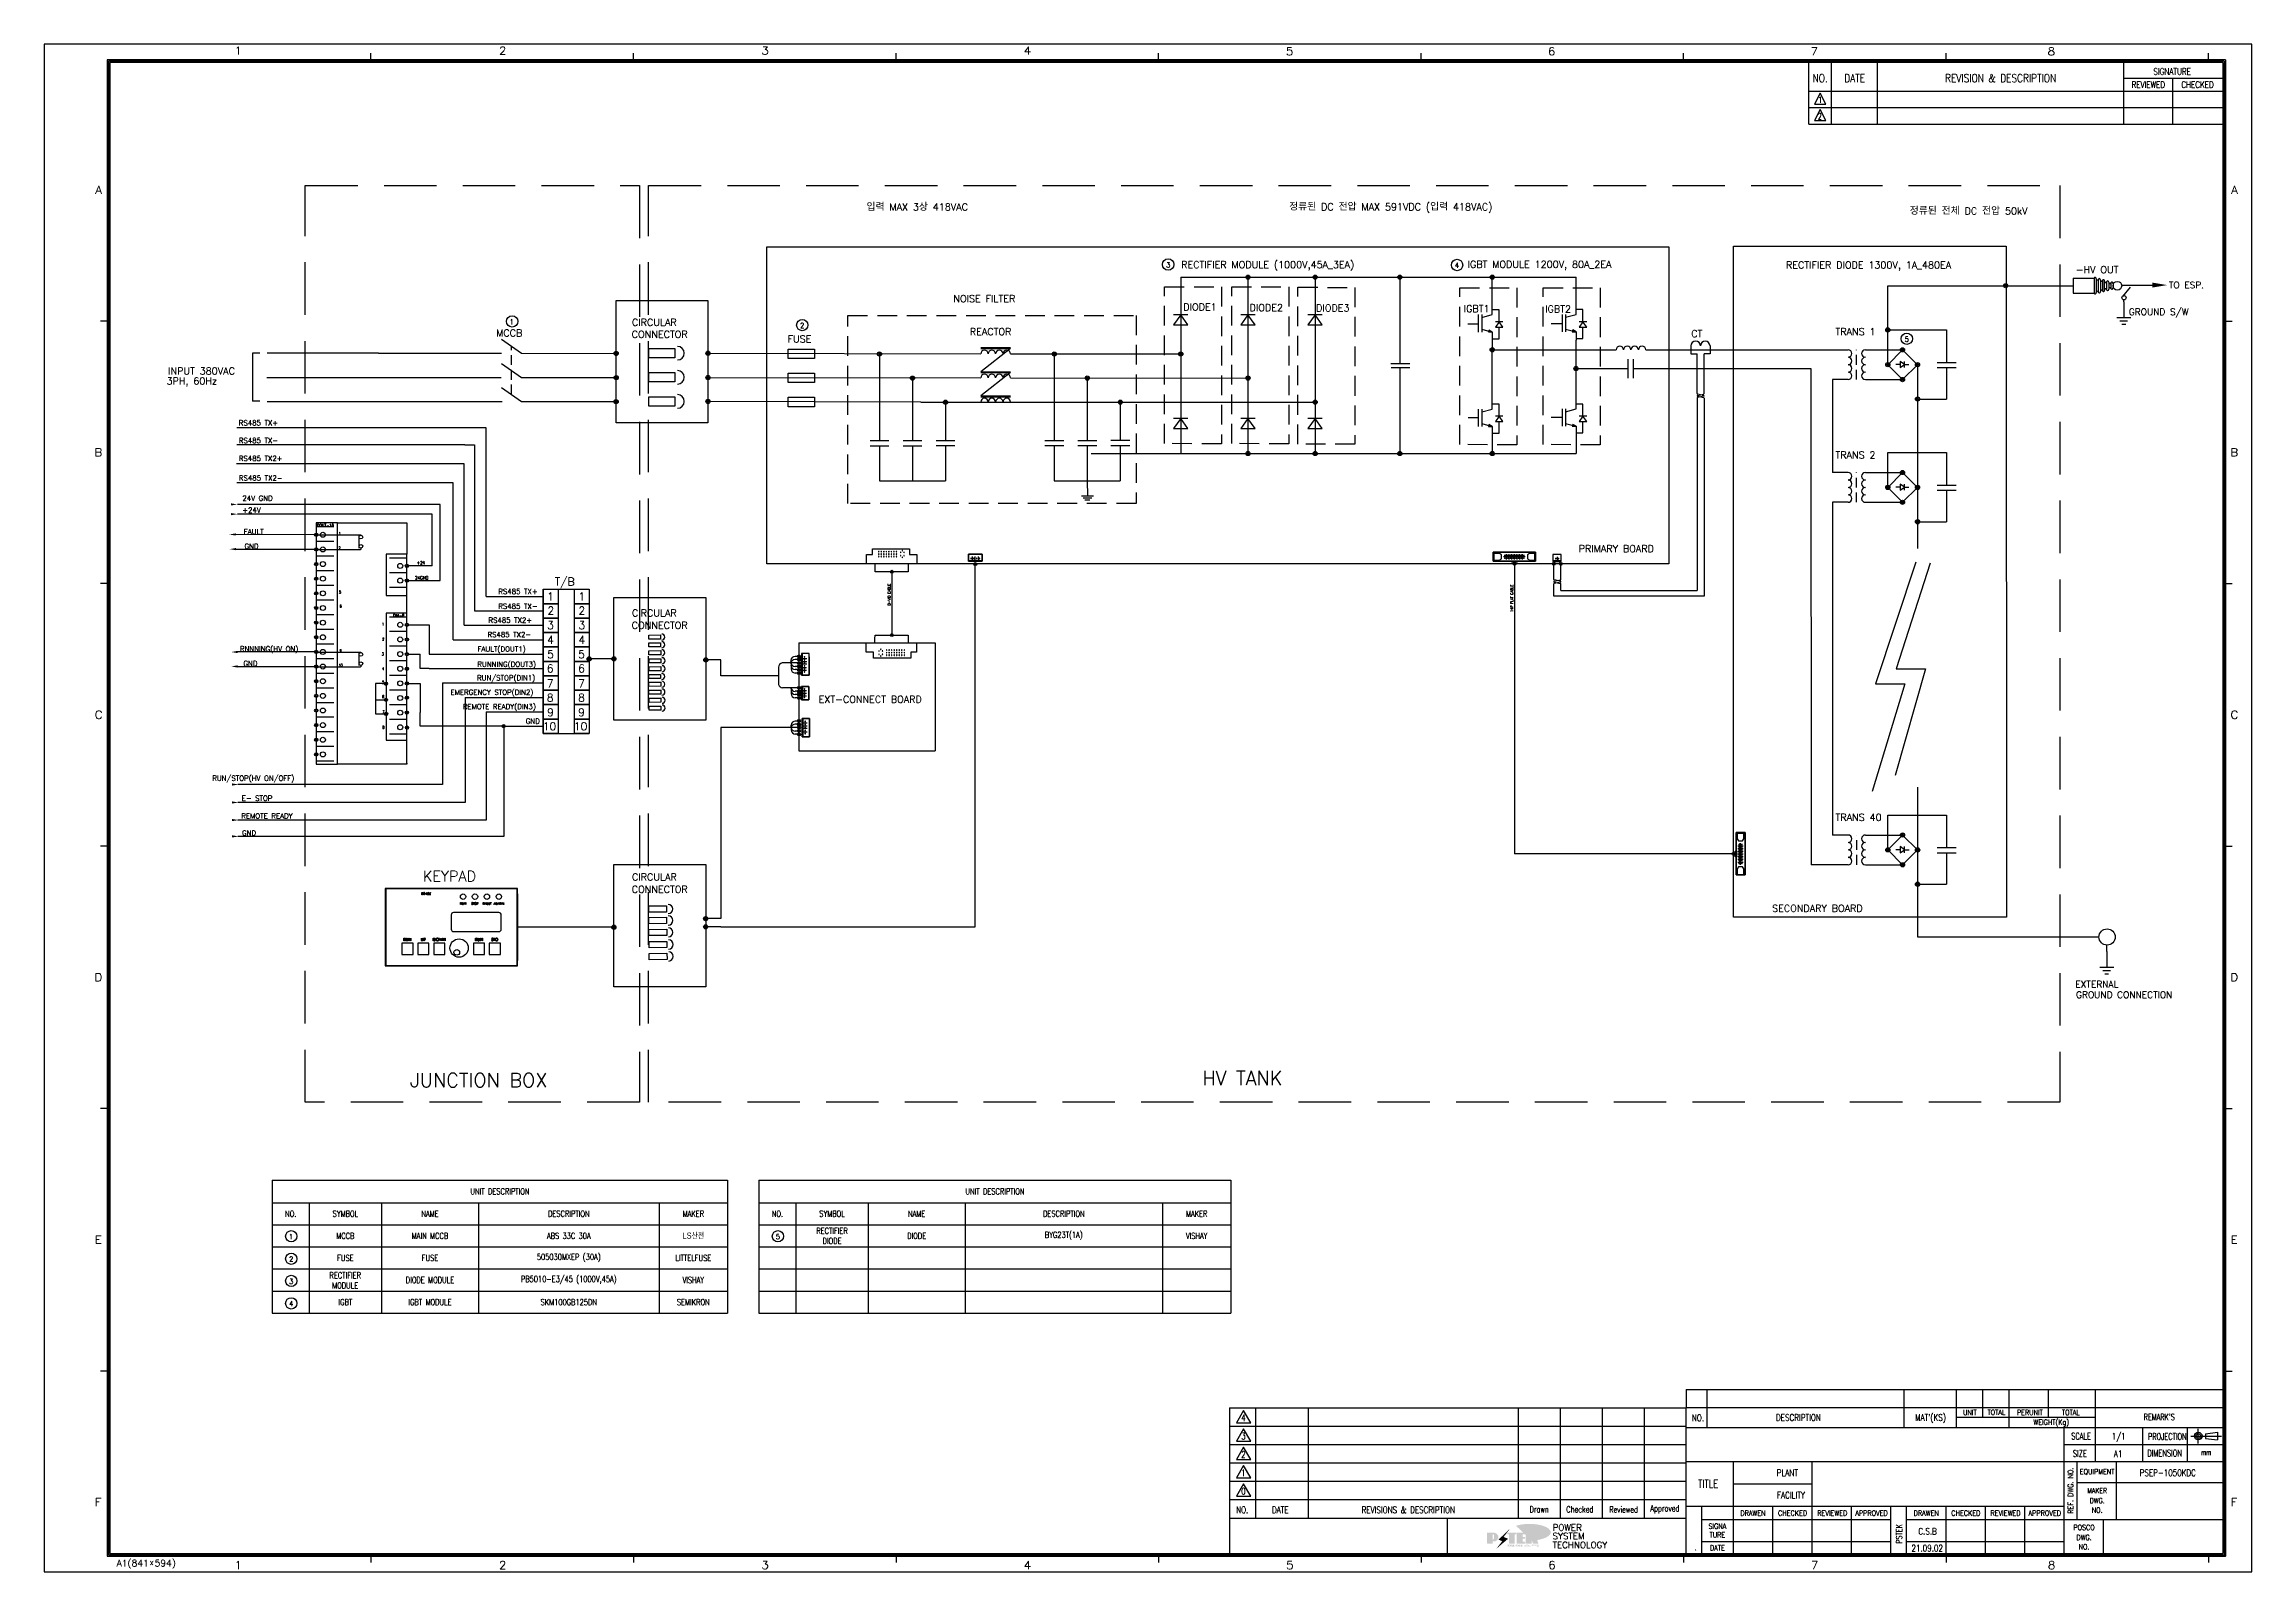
# Model space of a CAD drawing. Extents: x -3704 to -2863, y -418 to 164.
import ezdxf
from ezdxf.enums import TextEntityAlignment as Align

# ---------------------------------------------------------------- set-up
doc = ezdxf.new("R2010")
doc.units = 0
doc.header["$MEASUREMENT"] = 0
for name, pattern in [('CENTER', [2, 1.25, -0.25, 0.25, -0.25]), ('HIDDEN', [0.375, 0.25, -0.125]), ('PHANTOM', [2.5, 1.25, -0.25, 0.25, -0.25, 0.25, -0.25])]:
    doc.linetypes.add(name, pattern=pattern)
for name, color, linetype in [('1', 1, 'Continuous'), ('2', 2, 'HIDDEN'), ('3', 3, 'Continuous'), ('4', 4, 'Continuous'), ('5', 1, 'CENTER'), ('6', 6, 'PHANTOM'), ('7', 2, 'HIDDEN'), ('COMMENTS', 3, 'Continuous'), ('DRILL', 1, 'Continuous'), ('DRLDWG', 8, 'Continuous'), ('line', 3, 'Continuous'), ('OBS_SSBOT', 5, 'Continuous'), ('OBS_SSTOP', 4, 'Continuous'), ('PARTS', 7, 'Continuous'), ('PB1', 1, 'Continuous'), ('외형선', 7, 'Continuous')]:
    doc.layers.add(name, color=color, linetype=linetype)
doc.layers.add('문자', color=2, linetype='Continuous', lineweight=30)
doc.styles.add('ACANSTS', font='romans.shx', dxfattribs={"bigfont": 'whgtxt.shx'})
doc.styles.add('ROMANS', font='ROMANS.shx', dxfattribs={"width": 0.8, "bigfont": 'whgtxt.shx'})
doc.styles.add('ROMANT', font='romant', dxfattribs={"width": 1.1, "height": 5})
doc.styles.add('Single', font='romans.shx', dxfattribs={"width": 0.8, "bigfont": 'whgtxt.shx'})
doc.styles.add('TBOX', font='romans.shx', dxfattribs={"width": 0.75})

msp = doc.modelspace()

# ---------------------------------------------------------------- texts
at = {"color": 7, "linetype": 'Continuous', "style": 'TBOX'}
for s, width, p in [('1', 0.8, (-3028.15, 141.23)), ('2', 0.75, (-3028.24, 134.98))]:
    msp.add_text(s, height=2.38, dxfattribs=dict(at, width=width)).set_placement(p)
at = {"style": 'Single'}
for s, p in [('3', (-3275.69, 78.59)), ('4', (-3165.66, 78.38)), ('1', (-3525.79, 56.9)), ('2', (-3415.1, 55.5)), ('5', (-2994.32, 50.29)), ('1', (-3609.86, -291.63)), ('5', (-3424.36, -291.63)), ('2', (-3609.76, -300.18)), ('3', (-3609.76, -308.66)), ('4', (-3609.76, -317.18))]:
    msp.add_text(s, height=1.92, dxfattribs=at).set_placement(p, align=Align.CENTER)
at = {"style": 'Single', "width": 0.8}
for s, height, p in [('DOUT-16', 1.144, (-3599.94, -20.3)), ('+24', 1.283, (-3561.96, -34.56)), ('24GND', 1.283, (-3562.6, -40.31)), ('DIN-8', 1.144, (-3570.93, -54.6))]:
    msp.add_text(s, height=height, dxfattribs=at).set_placement(p)
at = {"lineweight": -3, "style": 'Single', "width": 0.8}
for s, height, p in [('1', 1.06, (-3591.32, -23.27)), ('2', 1.06, (-3591.37, -28.85)), ('5', 1.06, (-3591.15, -45.61)), ('6', 1.06, (-3590.93, -50.98)), ('1', 1.06, (-3574.74, -57.88)), ('9', 1.06, (-3590.93, -67.97)), ('2', 1.06, (-3574.7, -63.6)), ('10', 1.056, (-3590.93, -73.54)), ('3', 1.06, (-3574.88, -69.21)), ('4', 1.06, (-3574.74, -74.84)), ('5', 1.06, (-3574.74, -79.98)), ('6', 1.06, (-3574.74, -85.49)), ('7', 1.06, (-3574.61, -91.26)), ('8', 1.06, (-3574.63, -97.14))]:
    msp.add_text(s, height=height, dxfattribs=at).set_placement(p, align=Align.CENTER)
for s, p in [('D-VID CABLE', (-3381.47, -41.93)), ('14P FLAT CABLE', (-3144.29, -42.27))]:
    msp.add_text(s, height=1.0564, rotation=90, dxfattribs=at).set_placement(p, align=Align.RIGHT)
at = {"color": 2, "linetype": 'Continuous', "style": 'ROMANS', "width": 0.8}
for s, p in [('C.S.B', (-2986.4, -404.16)), ('21.09.02', (-2986.55, -410.56))]:
    msp.add_text(s, height=2.5, dxfattribs=at).set_placement(p, align=Align.CENTER)
at = {"attachment_point": 5, "style": 'Single'}
for s, insert, char_height, width in [('UNIT DESCRIPTION', (-3530.24, -273.42), 2.3194, 24.8064), ('UNIT DESCRIPTION', (-3341.68, -273.42), 2.3194, 64.0467), ('NO.', (-3609.92, -281.93), 2.319, 6.0107), ('SYMBOL', (-3589.13, -281.93), 2.319, 13.2218), ('NAME', (-3556.89, -281.93), 2.319, 34.1), ('DESCRIPTION', (-3504.02, -281.93), 2.3194, 64.0467), ('MAKER', (-3456.58, -281.93), 2.319, 21.629), ('NO.', (-3424.52, -281.93), 2.319, 6.0107), ('SYMBOL', (-3403.74, -281.93), 2.319, 13.2218), ('NAME', (-3371.5, -281.93), 2.319, 34.1), ('DESCRIPTION', (-3315.45, -281.93), 2.3194, 64.0467), ('MAKER', (-3264.84, -281.93), 2.319, 21.629), ('MCCB', (-3589.13, -290.35), 2.319, 13.2218), ('MAIN MCCB', (-3556.89, -290.35), 2.319, 34.1), ('ABS 33C 30A', (-3504.02, -290.35), 2.3194, 64.0467), ('{\\fGulim|b0|i0|c129|p50;LS산전}', (-3456.58, -290.35), 2.3194, 21.629), ('RECTIFIER DIODE', (-3403.74, -290.35), 2.3194, 13.2218), ('DIODE', (-3371.5, -290.35), 2.319, 34.1), ('BYG23T(1A)', (-3315.45, -290.35), 2.319, 64.0467), ('VISHAY', (-3264.84, -290.35), 2.319, 21.629), ('FUSE', (-3589.13, -298.76), 2.319, 13.2218), ('FUSE', (-3556.89, -298.76), 2.319, 34.1), ('505030MXEP (30A)', (-3504.02, -298.76), 2.3194, 64.0467), ('LITTELFUSE', (-3456.58, -298.76), 2.319, 21.629), ('RECTIFIER MODULE', (-3589.19, -307.33), 2.3194, 13.2218), ('DIODE MODULE', (-3556.89, -307.18), 2.3194, 34.1), ('\\A1;PB5010-E3/45 (1000V,45A)', (-3504.02, -307.18), 2.3194, 64.0467), ('VISHAY', (-3456.58, -307.18), 2.319, 21.629), ('IGBT', (-3589.13, -315.6), 2.319, 13.2218), ('IGBT MODULE', (-3556.89, -315.6), 2.3194, 34.1), ('SKM100GB125DN', (-3504.02, -315.6), 2.3194, 64.0467), ('SEMIKRON', (-3456.58, -315.6), 2.319, 21.629)]:
    msp.add_mtext(s, dxfattribs=dict(at, insert=insert, char_height=char_height, width=width))
at = {"layer": '3', "linetype": 'Continuous', "style": 'ROMANS', "width": 0.8}
msp.add_text('PSEP-1050KDC', height=2.5, dxfattribs=at).set_placement((-2894.91, -380.6), align=Align.MIDDLE)
at = {"layer": '5', "style": 'ROMANS', "width": 0.8}
msp.add_text('1', height=2.5, dxfattribs=at).set_placement((-2912.69, -367.97))
at = {"layer": 'COMMENTS', "color": 1, "style": 'ACANSTS'}
for s, p in [('입력 MAX 3상 418VAC', (-3390.61, 100.23)), ('정류된 DC 전압 MAX 591VDC (입력 418VAC)', (-3229.61, 100.33)), ('정류된 전체 DC 전압 50kV', (-2993.21, 98.73))]:
    msp.add_text(s, height=2.6752, dxfattribs=at).set_placement(p)
at = {"layer": 'COMMENTS', "color": 2, "style": 'ACANSTS'}
for s, height, p in [('RECTIFIER MODULE (1000V,45A_3EA) ', 2.6752, (-3270.74, 78.25)), ('IGBT MODULE 1200V, 80A_2EA', 2.6752, (-3161.65, 78.37)), ('RECTIFIER DIODE 1300V, 1A_480EA', 2.6752, (-3040.36, 78.12)), ('NOISE FILTER', 2.6752, (-3357.52, 65.39)), ('MCCB', 2.675, (-3531.67, 52.21)), ('FUSE', 2.675, (-3420.63, 49.95))]:
    msp.add_text(s, height=height, dxfattribs=at).set_placement(p)
at = {"layer": 'COMMENTS', "color": 3, "style": 'ACANSTS'}
for s, height, p in [('-HV OUT', 2.675, (-2929.96, 76.4)), ('CIRCULAR', 2.675, (-3479.98, 56.31)), ('DIODE1', 2.675, (-3269.95, 62.23)), ('DIODE2', 2.675, (-3244.69, 61.88)), ('DIODE3', 2.675, (-3219.33, 61.74)), ('IGBT1', 2.675, (-3163.1, 61.48)), ('IGBT2', 2.675, (-3132.09, 61.36)), ('CONNECTOR', 2.675, (-3480.05, 51.7)), ('REACTOR', 2.675, (-3351.24, 52.73)), ('CT', 2.675, (-3076.44, 52)), ('TRANS 1', 2.675, (-3021.49, 52.81)), ('3PH, 60Hz', 2.675, (-3657.26, 34)), ('INPUT 380VAC', 2.6752, (-3656.65, 37.81)), ('RS485 TX+', 1.95, (-3629.73, 18.4)), ('RS485 TX-', 1.95, (-3629.72, 11.67)), ('TRANS 2', 2.675, (-3021.49, 5.83)), ('RS485 TX2+', 1.95, (-3629.72, 4.86)), ('RS485 TX2-', 1.95, (-3629.7, -2.61)), ('24V GND', 1.95, (-3628.36, -10.32)), ('+24V', 1.95, (-3628.36, -14.85)), ('FAULT', 1.95, (-3627.83, -23.06)), ('GND', 1.95, (-3627.56, -28.61)), ('PRIMARY BOARD', 2.6752, (-3119.32, -29.88)), ('T/B', 3, (-3509.36, -42.59)), ('RS485 TX-', 1.95, (-3530.88, -51.47)), ('RS485 TX+', 1.95, (-3530.85, -45.84)), ('1', 3, (-3512.26, -48.26)), ('1', 3, (-3500.39, -48.26)), ('RS485 TX2+', 1.95, (-3534.63, -56.77)), ('3', 3, (-3512.24, -59.21)), ('2', 3, (-3512.19, -53.64)), ('3', 3, (-3500.37, -59.21)), ('2', 3, (-3500.32, -53.64)), ('CONNECTOR', 2.675, (-3480.05, -59.07)), ('CIRCULAR', 2.675, (-3479.98, -54.45)), ('RNNNING(HV ON)', 1.95, (-3629.29, -67.71)), ('FAULT(DOUT1)', 1.95, (-3538.8, -67.76)), ('RS485 TX2-', 1.95, (-3535, -62.26)), ('4', 3, (-3512.23, -64.77)), ('4', 3, (-3500.36, -64.77)), ('GND', 1.95, (-3627.96, -73.26)), ('RUNNING(DOUT3)', 1.95, (-3538.84, -73.59)), ('5', 3, (-3512.29, -70.3)), ('6', 3, (-3512.35, -75.7)), ('5', 3, (-3500.42, -70.3)), ('6', 3, (-3500.49, -75.7)), ('EMERGENCY STOP(DIN2)', 1.95, (-3549.09, -84.24)), ('RUN/STOP(DIN1)', 1.95, (-3538.96, -78.75)), ('7', 3, (-3512.35, -81.42)), ('8', 3, (-3512.35, -86.82)), ('7', 3, (-3500.49, -81.42)), ('8', 3, (-3500.49, -86.82)), ('REMOTE READY(DIN3)', 1.95, (-3544.38, -89.7)), ('9', 3, (-3512.29, -92.41)), ('9', 3, (-3500.42, -92.41)), ('EXT-CONNECT BOARD', 2.6752, (-3408.87, -87.29)), ('GND', 1.95, (-3520.42, -95.23)), ('10', 3, (-3513.96, -97.74)), ('10', 3, (-3502.09, -97.74)), ('RUN/STOP(HV ON/OFF)', 1.95, (-3639.83, -116.97)), ('E- STOP', 1.95, (-3628.63, -124.6)), ('REMOTE READY', 1.95, (-3628.78, -131.37)), ('TRANS 40', 2.675, (-3021.47, -132.25)), ('GND', 1.95, (-3628.49, -137.85)), ('KEYPAD', 4, (-3559.58, -155.31)), ('CONNECTOR', 2.675, (-3480.02, -159.65)), ('CIRCULAR', 2.675, (-3479.95, -155.03)), ('SECONDARY BOARD', 2.6752, (-3045.62, -166.89)), ('JUNCTION BOX', 5.3504, (-3564.46, -233.67)), ('HV TANK', 5.35, (-3262.68, -232.89))]:
    msp.add_text(s, height=height, dxfattribs=at).set_placement(p)
at = {"layer": '문자', "lineweight": -3, "style": 'ROMANS'}
for s, height, p in [('TO ESP.', 2.518, (-2894.47, 70.63)), ('GROUND S/W', 2.518, (-2909.73, 60.41)), ('EXTERNAL ', 2.518, (-2930.13, -195.76)), ('GROUND CONNECTION', 2.5177, (-2929.84, -199.74))]:
    msp.add_text(s, height=height, dxfattribs=at).set_placement(p)

# ---------------------------------------------------------------- blocks, each defined once
blk = doc.blocks.new('new LOGO')
at = {"layer": 'line'}
h = blk.add_hatch(color=1, dxfattribs=at)
h.paths.add_polyline_path([(41, 16), (54, 16, 1), (54, 83), (0, 83), (0, 0), (41, 0)])
h.paths.add_polyline_path([(41, 28), (41, 72), (44, 72, -0.414214), (55, 61), (55, 39, -0.414214), (44, 28)], flags=16)
h.paths.add_polyline_path([(215, 72), (227, 72), (227, 83), (160, 83), (160, 72), (172, 72), (172, 0), (215, 0)])
h.paths.add_polyline_path([(276, 37), (295, 37), (295, 49), (276, 49), (276, 72), (295, 72), (295, 83), (234, 83), (234, 0), (297, 0), (297, 11), (276, 11)])
h.paths.add_polyline_path([(347, 35), (360, 0), (400, 0), (380, 67), (400, 83), (381, 83), (347, 62), (347, 83), (305, 83), (305, 0), (347, 0)])
h = blk.add_hatch(color=250, dxfattribs=at)
h.paths.add_polyline_path([(44, 69), (47, 69, -0.129793), (52, 68, 0.221832), (44, 72), (41, 72), (41, 28), (44, 28, 0.02048), (44, 28)], flags=17)
h.paths.add_polyline_path([(44, 14), (57, 14, 0.72362), (77, 74, -0.679777), (54, 16), (41, 16), (41, 0), (3, 0), (3, -3), (44, -3)])
h.paths.add_polyline_path([(118, 14), (71, -44), (77, -40), (121, 16), (92, 29), (173, 106), (177, 111), (89, 28)])
h.paths.add_polyline_path([(163, 72), (163, 69), (172, 69), (172, 72)], flags=17)
h.paths.add_polyline_path([(218, 69), (230, 69), (230, 80), (227, 80), (227, 72), (215, 72), (215, 0), (175, 0), (175, -3), (218, -3)])
h.paths.add_polyline_path([(298, 47), (295, 47), (295, 37), (276, 37), (276, 11), (279, 11), (279, 35), (298, 35)])
h.paths.add_polyline_path([(300, 8), (297, 8), (297, 0), (237, 0), (237, -3), (300, -3)])
h.paths.add_polyline_path([(298, 80), (295, 80), (295, 72), (276, 72), (276, 49), (279, 49), (279, 69), (298, 69)])
h.paths.add_polyline_path([(350, 80), (347, 80), (347, 62), (350, 64)])
h.paths.add_polyline_path([(350, 27), (347, 35), (347, 0), (308, 0), (308, -3), (350, -3)])
h.paths.add_polyline_path([(403, 80), (397, 80), (380, 67), (400, 0), (362, 0), (363, -3), (403, -3), (383, 64)])
blk.add_hatch(color=5, dxfattribs=at).paths.add_polyline_path([(166, 35), (131, 49), (180, 113), (92, 29), (121, 16), (74, -43)])
h = blk.add_hatch(color=253, dxfattribs=at)
edge = h.paths.add_edge_path()
edge.add_ellipse((334, 86), major_axis=(-166, 0), ratio=0.39426, start_angle=111.5127, end_angle=334.469)
edge.add_ellipse((314, 81), major_axis=(-154, 0), ratio=0.40699, start_angle=121.3066, end_angle=327.7437, ccw=False)
edge.add_line((394, 28), (395, 26))
h = blk.add_hatch(color=250, dxfattribs=at)
edge = h.paths.add_edge_path()
edge.add_ellipse((238, -18), major_axis=(-14.3, 0), ratio=0.526336, start_angle=192.2456, end_angle=269.0748)
edge.add_line((238, -10), (238, -10))
edge.add_ellipse((238, -18), major_axis=(-14.3, 0), ratio=0.526336, start_angle=270.9252, end_angle=449.0748)
edge.add_line((238, -25), (238, -25))
edge.add_ellipse((238, -18), major_axis=(-14.3, 0), ratio=0.526336, start_angle=450.9252, end_angle=527.7544)
edge.add_line((252, -19), (254, -19))
edge.add_line((254, -19), (254, -27))
edge.add_line((254, -27), (263, -27))
edge.add_line((263, -27), (263, -10))
edge.add_line((263, -10), (254, -10))
edge.add_line((254, -10), (254, -16))
edge.add_line((254, -16), (252, -16))
h.paths.add_polyline_path([(241, -16), (241, -19, -1), (234, -19), (234, -16, -1)], flags=16)
h.paths.add_polyline_path([(278, -10), (268, -10), (268, -27), (278, -27)])
h.paths.add_polyline_path([(310, -10), (310, -11, -0.157169), (289, -18), (294, -20, 0.128407), (316, -16, 0.128407), (339, -20), (343, -18, -0.157169), (322, -11), (322, -10)])
h.paths.add_polyline_path([(342, -25), (342, -22), (290, -22), (290, -25)])
h.paths.add_polyline_path([(352, -10), (352, -16, 0.414214), (354, -18), (379, -18), (379, -20), (390, -20), (390, -10), (379, -10), (379, -14), (375, -14), (375, -15), (379, -15), (379, -16), (365, -16), (365, -15), (371, -15), (371, -14), (365, -14), (365, -13), (375, -13), (375, -10)])
h.paths.add_polyline_path([(394, -10), (394, -20), (405, -20), (405, -10)])
h.paths.add_polyline_path([(405, -27), (405, -21), (357, -21), (357, -23), (392, -23), (392, -27)])
h.paths.add_polyline_path([(200, -10), (200, -22), (193, -22), (193, -13), (197, -13), (197, -10), (161, -10), (161, -13), (164, -13), (164, -22), (161, -22), (161, -25), (200, -25), (200, -27), (214, -27), (214, -10)])
h.paths.add_polyline_path([(182, -13), (176, -13), (176, -22), (182, -22)], flags=17)
blk = doc.blocks.new('A$C4FE37CEF')
at = {"xscale": 0.04859999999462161, "yscale": 0.04859999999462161, "zscale": 0.04859999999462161}
blk.add_blockref('new LOGO', (15.1, -9.6), dxfattribs=at)
at = {"style": 'ROMANT'}
for s, p in [('POWER', (40.12, -4.82)), ('SYSTEM', (40.12, -8.1)), ('TECHNOLOGY', (40.12, -11.48))]:
    blk.add_text(s, height=2.43, dxfattribs=at).set_placement(p)
blk = doc.blocks.new('A$C3BA4433A')
at = {"color": 4, "linetype": 'Continuous'}
for p, q in [((-10, 576), (-817, 576)), ((-817, 576), (-817, 6)), ((-10.5, 575.5), (-816.5, 575.5)), ((-816.5, 575.5), (-816.5, 6.5)), ((-11, 575), (-816, 575)), ((-816, 575), (-816, 7)), ((-11, 575), (-11, 7)), ((-10.5, 575.5), (-10.5, 6.5)), ((-10, 576), (-10, 6)), ((-817, 6), (-10, 6)), ((-816.5, 6.5), (-10.5, 6.5)), ((-816, 7), (-11, 7))]:
    blk.add_line(p, q, dxfattribs=at)
at = {"color": 3, "linetype": 'Continuous'}
for p, q in [((-716.5, 575.5), (-716.5, 578.5)), ((-716.5, 575.5), (-716.5, 578.5)), ((-616.5, 575.5), (-616.5, 578.5)), ((-616.5, 575.5), (-616.5, 578.5)), ((-516.5, 575.5), (-516.5, 578.5)), ((-516.5, 575.5), (-516.5, 578.5)), ((-216.5, 575.5), (-216.5, 578.5)), ((-216.5, 575.5), (-216.5, 578.5)), ((-116.5, 575.5), (-116.5, 578.5)), ((-116.5, 575.5), (-116.5, 578.5)), ((-16.5, 575.5), (-16.5, 578.5)), ((-16.5, 575.5), (-16.5, 578.5)), ((-816.5, 476.46), (-819.5, 476.46)), ((-816.5, 476.46), (-819.5, 476.46)), ((-10.5, 476.46), (-7.5, 476.46)), ((-10.5, 476.46), (-7.5, 476.46)), ((-816.5, 376.46), (-819.5, 376.46)), ((-816.5, 376.46), (-819.5, 376.46)), ((-10.5, 376.46), (-7.5, 376.46)), ((-10.5, 376.46), (-7.5, 376.46)), ((-816.5, 276.46), (-819.5, 276.46)), ((-816.5, 276.46), (-819.5, 276.46)), ((-10.5, 276.46), (-7.5, 276.46)), ((-10.5, 276.46), (-7.5, 276.46)), ((-816.5, 176.46), (-819.5, 176.46)), ((-816.5, 176.46), (-819.5, 176.46)), ((-10.5, 176.46), (-7.5, 176.46)), ((-10.5, 176.46), (-7.5, 176.46)), ((-816.5, 76.46), (-819.5, 76.46)), ((-816.5, 76.46), (-819.5, 76.46)), ((-10.5, 76.46), (-7.5, 76.46)), ((-10.5, 76.46), (-7.5, 76.46)), ((-215.5, 6.5), (-215.5, 62.5)), ((-10.5, 62.5), (-215.5, 62.5)), ((-716.5, 6.5), (-716.5, 3.5)), ((-716.5, 6.5), (-716.5, 3.5)), ((-616.5, 6.5), (-616.5, 3.5)), ((-616.5, 6.5), (-616.5, 3.5)), ((-516.5, 6.5), (-516.5, 3.5)), ((-516.5, 6.5), (-516.5, 3.5)), ((-416.5, 6.5), (-416.5, 3.5)), ((-416.5, 6.5), (-416.5, 3.5)), ((-316.5, 6.5), (-316.5, 3.5)), ((-316.5, 6.5), (-316.5, 3.5)), ((-216.5, 6.5), (-216.5, 3.5)), ((-216.5, 6.5), (-216.5, 3.5)), ((-116.5, 6.5), (-116.5, 3.5)), ((-116.5, 6.5), (-116.5, 3.5)), ((-16.5, 6.5), (-16.5, 3.5)), ((-16.5, 6.5), (-16.5, 3.5))]:
    blk.add_line(p, q, dxfattribs=at)
at = {"color": 3}
for p, q in [((-416.5, 575.5), (-416.5, 578.5)), ((-416.5, 575.5), (-416.5, 578.5)), ((-316.5, 575.5), (-316.5, 578.5)), ((-316.5, 575.5), (-316.5, 578.5))]:
    blk.add_line(p, q, dxfattribs=at)
at = {"color": 7, "linetype": 'Continuous'}
for p, q in [((-379.5, 62.5), (-379.5, 20.5)), ((-359.5, 62.5), (-359.5, 20.5)), ((-279.5, 62.5), (-279.5, 20.5)), ((-263.5, 62.5), (-263.5, 20.5)), ((-247.5, 62.5), (-247.5, 20.5)), ((-231.5, 62.5), (-231.5, 20.5)), ((-207.5, 55), (-207.5, 62.5)), ((-132.5, 55), (-132.5, 62.5)), ((-112.5, 55), (-112.5, 62.5)), ((-102.5, 58.84), (-102.5, 62.5)), ((-92.5, 55), (-92.5, 62.5)), ((-77.5, 58.84), (-77.5, 62.5)), ((-59.5, 55), (-59.5, 62.5)), ((-389.5, 55.5), (-215.5, 55.5)), ((-215.5, 55), (-10.5, 55)), ((-59.5, 58.84), (-112.5, 58.84)), ((-71.5, 6.5), (-71.5, 55)), ((-59.5, 42), (-59.5, 55)), ((-41.5, 42), (-41.5, 55)), ((-24.5, 42), (-24.5, 55)), ((-389.5, 48.5), (-215.5, 48.5)), ((-71.5, 48.5), (-10.5, 48.5)), ((-389.5, 41.5), (-215.5, 41.5)), ((-389.5, 34.5), (-215.5, 34.5)), ((-215.5, 42), (-10.5, 42)), ((-197.5, 6.5), (-197.5, 42)), ((-167.5, 6.5), (-167.5, 42)), ((-66.5, 20), (-66.5, 42)), ((-66.5, 34), (-10.5, 34)), ((-51.5, 20), (-51.5, 42)), ((-389.5, 27.5), (-215.5, 27.5)), ((-197.5, 33.5), (-167.5, 33.5)), ((-389.5, 20.5), (-215.5, 20.5)), ((-306.5, 20.5), (-306.5, 6.5)), ((-215.5, 25), (-71.5, 25)), ((-209.5, 6.5), (-209.5, 25)), ((-209.5, 20), (-137.5, 20)), ((-182.5, 6.5), (-182.5, 25)), ((-152.5, 6.5), (-152.5, 25)), ((-137.5, 6.5), (-137.5, 25)), ((-131.5, 6.5), (-131.5, 25)), ((-131.5, 20), (-10.5, 20)), ((-116.5, 6.5), (-116.5, 25)), ((-101.5, 6.5), (-101.5, 25)), ((-86.5, 6.5), (-86.5, 25)), ((-56.5, 6.5), (-56.5, 20)), ((-209.5, 11.5), (-137.5, 11.5)), ((-131.5, 11.5), (-71.5, 11.5))]:
    blk.add_line(p, q, dxfattribs=at)
at = {"color": 2, "linetype": 'Continuous'}
for p, q in [((-17.7, 52.6), (-13.14, 53.18)), ((-17.7, 52.6), (-17.7, 50.83)), ((-17.7, 50.83), (-13.14, 50.25)), ((-13.14, 53.18), (-13.14, 50.25))]:
    blk.add_line(p, q, dxfattribs=at)
at = {"color": 3, "linetype": 'Continuous', "lineweight": 0}
for points in [[(-767.62, 580.44), (-767.33, 580.62), (-766.92, 581.03), (-766.92, 578.06)], [(-767.62, 580.44), (-767.33, 580.62), (-766.92, 581.03), (-766.92, 578.06)], [(-667.16, 580.33), (-667.16, 580.44), (-667.04, 580.74), (-666.92, 580.91), (-666.63, 581.03), (-666.05, 581.03), (-665.76, 580.91), (-665.58, 580.74), (-665.47, 580.44), (-665.47, 580.21), (-665.58, 579.92), (-665.87, 579.45), (-667.33, 578.06), (-665.35, 578.06)], [(-667.16, 580.33), (-667.16, 580.44), (-667.04, 580.74), (-666.92, 580.91), (-666.63, 581.03), (-666.05, 581.03), (-665.76, 580.91), (-665.58, 580.74), (-665.47, 580.44), (-665.47, 580.21), (-665.58, 579.92), (-665.87, 579.45), (-667.33, 578.06), (-665.35, 578.06)], [(-567.05, 581.03), (-565.48, 581.03), (-566.35, 579.92), (-565.94, 579.92), (-565.65, 579.75), (-565.48, 579.63), (-565.36, 579.16), (-565.36, 578.93), (-565.48, 578.46), (-565.77, 578.17), (-566.24, 578.06), (-566.64, 578.06), (-567.05, 578.17), (-567.23, 578.35), (-567.34, 578.64)], [(-567.05, 581.03), (-565.48, 581.03), (-566.35, 579.92), (-565.94, 579.92), (-565.65, 579.75), (-565.48, 579.63), (-565.36, 579.16), (-565.36, 578.93), (-565.48, 578.46), (-565.77, 578.17), (-566.24, 578.06), (-566.64, 578.06), (-567.05, 578.17), (-567.23, 578.35), (-567.34, 578.64)], [(-265.85, 580.35), (-266.02, 580.64), (-266.43, 580.76), (-266.72, 580.76), (-267.13, 580.64), (-267.42, 580.24), (-267.6, 579.48), (-267.6, 578.78), (-267.42, 578.2), (-267.13, 577.91), (-266.72, 577.79), (-266.55, 577.79), (-266.14, 577.91), (-265.85, 578.2), (-265.73, 578.66), (-265.73, 578.78), (-265.85, 579.19), (-266.14, 579.48), (-266.55, 579.65), (-266.72, 579.65), (-267.13, 579.48), (-267.42, 579.19), (-267.6, 578.78)], [(-265.85, 580.35), (-266.02, 580.64), (-266.43, 580.76), (-266.72, 580.76), (-267.13, 580.64), (-267.42, 580.24), (-267.6, 579.48), (-267.6, 578.78), (-267.42, 578.2), (-267.13, 577.91), (-266.72, 577.79), (-266.55, 577.79), (-266.14, 577.91), (-265.85, 578.2), (-265.73, 578.66), (-265.73, 578.78), (-265.85, 579.19), (-266.14, 579.48), (-266.55, 579.65), (-266.72, 579.65), (-267.13, 579.48), (-267.42, 579.19), (-267.6, 578.78)], [(-167.08, 577.79), (-165.69, 580.76), (-167.67, 580.76)], [(-167.08, 577.79), (-165.69, 580.76), (-167.67, 580.76)], [(-76.65, 580.76), (-77.12, 580.64), (-77.23, 580.35), (-77.23, 580.06), (-77.12, 579.77), (-76.83, 579.65), (-76.24, 579.48), (-75.83, 579.36), (-75.54, 579.07), (-75.37, 578.78), (-75.37, 578.37), (-75.54, 578.08), (-75.66, 577.91), (-76.07, 577.79), (-76.65, 577.79), (-77.12, 577.91), (-77.23, 578.08), (-77.41, 578.37), (-77.41, 578.78), (-77.23, 579.07), (-76.94, 579.36), (-76.53, 579.48), (-75.95, 579.65), (-75.66, 579.77), (-75.54, 580.06), (-75.54, 580.35), (-75.66, 580.64), (-76.07, 580.76), (-76.65, 580.76), (-76.65, 580.76)], [(-821.39, 525), (-820.23, 528.03), (-819.12, 525)], [(-821.39, 525), (-820.23, 528.03), (-819.12, 525)], [(-820.93, 525.99), (-819.53, 525.99)], [(-820.93, 525.99), (-819.53, 525.99)], [(-7.79, 525), (-6.62, 528.03), (-5.51, 525)], [(-7.79, 525), (-6.62, 528.03), (-5.51, 525)], [(-7.32, 525.99), (-5.92, 525.99)], [(-7.32, 525.99), (-5.92, 525.99)], [(-821.28, 425.01), (-821.28, 427.98), (-819.94, 427.98), (-819.53, 427.87), (-819.41, 427.75), (-819.24, 427.46), (-819.24, 427.17), (-819.41, 426.88), (-819.53, 426.7), (-819.94, 426.58), (-821.28, 426.58)], [(-821.28, 425.01), (-821.28, 427.98), (-819.94, 427.98), (-819.53, 427.87), (-819.41, 427.75), (-819.24, 427.46), (-819.24, 427.17), (-819.41, 426.88), (-819.53, 426.7), (-819.94, 426.58), (-821.28, 426.58)], [(-819.94, 426.58), (-819.53, 426.47), (-819.41, 426.29), (-819.24, 426), (-819.24, 425.59), (-819.41, 425.3), (-819.53, 425.13), (-819.94, 425.01), (-821.28, 425.01)], [(-819.94, 426.58), (-819.53, 426.47), (-819.41, 426.29), (-819.24, 426), (-819.24, 425.59), (-819.41, 425.3), (-819.53, 425.13), (-819.94, 425.01), (-821.28, 425.01)], [(-7.61, 425.01), (-7.61, 427.98), (-6.33, 427.98), (-5.92, 427.87), (-5.81, 427.75), (-5.63, 427.46), (-5.63, 427.17), (-5.81, 426.88), (-5.92, 426.7), (-6.33, 426.58), (-7.61, 426.58)], [(-7.61, 425.01), (-7.61, 427.98), (-6.33, 427.98), (-5.92, 427.87), (-5.81, 427.75), (-5.63, 427.46), (-5.63, 427.17), (-5.81, 426.88), (-5.92, 426.7), (-6.33, 426.58), (-7.61, 426.58)], [(-6.33, 426.58), (-5.92, 426.47), (-5.81, 426.29), (-5.63, 426), (-5.63, 425.59), (-5.81, 425.3), (-5.92, 425.13), (-6.33, 425.01), (-7.61, 425.01)], [(-6.33, 426.58), (-5.92, 426.47), (-5.81, 426.29), (-5.63, 426), (-5.63, 425.59), (-5.81, 425.3), (-5.92, 425.13), (-6.33, 425.01), (-7.61, 425.01)], [(-819.18, 327.29), (-819.3, 327.59), (-819.59, 327.88), (-819.88, 327.99), (-820.46, 327.99), (-820.75, 327.88), (-821.04, 327.59), (-821.16, 327.29), (-821.34, 326.89), (-821.34, 326.13), (-821.16, 325.72), (-821.04, 325.43), (-820.75, 325.14), (-820.46, 325.02), (-819.88, 325.02), (-819.59, 325.14), (-819.3, 325.43), (-819.18, 325.72)], [(-819.18, 327.29), (-819.3, 327.59), (-819.59, 327.88), (-819.88, 327.99), (-820.46, 327.99), (-820.75, 327.88), (-821.04, 327.59), (-821.16, 327.29), (-821.34, 326.89), (-821.34, 326.13), (-821.16, 325.72), (-821.04, 325.43), (-820.75, 325.14), (-820.46, 325.02), (-819.88, 325.02), (-819.59, 325.14), (-819.3, 325.43), (-819.18, 325.72)], [(-5.57, 327.29), (-5.69, 327.59), (-5.98, 327.88), (-6.27, 327.99), (-6.85, 327.99), (-7.15, 327.88), (-7.44, 327.59), (-7.55, 327.29), (-7.73, 326.89), (-7.73, 326.13), (-7.55, 325.72), (-7.44, 325.43), (-7.15, 325.14), (-6.85, 325.02), (-6.27, 325.02), (-5.98, 325.14), (-5.69, 325.43), (-5.57, 325.72)], [(-5.57, 327.29), (-5.69, 327.59), (-5.98, 327.88), (-6.27, 327.99), (-6.85, 327.99), (-7.15, 327.88), (-7.44, 327.59), (-7.55, 327.29), (-7.73, 326.89), (-7.73, 326.13), (-7.55, 325.72), (-7.44, 325.43), (-7.15, 325.14), (-6.85, 325.02), (-6.27, 325.02), (-5.98, 325.14), (-5.69, 325.43), (-5.57, 325.72)], [(-821.28, 225.03), (-821.28, 228), (-820.23, 228), (-819.82, 227.89), (-819.53, 227.6), (-819.41, 227.3), (-819.24, 226.9), (-819.24, 226.14), (-819.41, 225.73), (-819.53, 225.44), (-819.82, 225.15), (-820.23, 225.03), (-821.28, 225.03), (-821.28, 225.03)], [(-821.28, 225.03), (-821.28, 228), (-820.23, 228), (-819.82, 227.89), (-819.53, 227.6), (-819.41, 227.3), (-819.24, 226.9), (-819.24, 226.14), (-819.41, 225.73), (-819.53, 225.44), (-819.82, 225.15), (-820.23, 225.03), (-821.28, 225.03), (-821.28, 225.03)], [(-7.61, 225.03), (-7.61, 228), (-6.62, 228), (-6.21, 227.89), (-5.92, 227.6), (-5.81, 227.3), (-5.63, 226.9), (-5.63, 226.14), (-5.81, 225.73), (-5.92, 225.44), (-6.21, 225.15), (-6.62, 225.03), (-7.61, 225.03), (-7.61, 225.03)], [(-7.61, 225.03), (-7.61, 228), (-6.62, 228), (-6.21, 227.89), (-5.92, 227.6), (-5.81, 227.3), (-5.63, 226.9), (-5.63, 226.14), (-5.81, 225.73), (-5.92, 225.44), (-6.21, 225.15), (-6.62, 225.03), (-7.61, 225.03), (-7.61, 225.03)], [(-821.16, 125.04), (-821.16, 128.01), (-819.3, 128.01)], [(-821.16, 125.04), (-821.16, 128.01), (-819.3, 128.01)], [(-821.16, 126.62), (-820.05, 126.62)], [(-821.16, 126.62), (-820.05, 126.62)], [(-7.55, 125.04), (-7.55, 128.01), (-5.69, 128.01)], [(-7.55, 125.04), (-7.55, 128.01), (-5.69, 128.01)], [(-7.55, 126.62), (-6.39, 126.62)], [(-7.55, 126.62), (-6.39, 126.62)], [(-821.16, 125.04), (-819.3, 125.04)], [(-821.16, 125.04), (-819.3, 125.04)], [(-7.55, 125.04), (-5.69, 125.04)], [(-7.55, 125.04), (-5.69, 125.04)], [(-821.16, 25.04), (-821.16, 28.01), (-819.3, 28.01)], [(-821.16, 25.04), (-821.16, 28.01), (-819.3, 28.01)], [(-821.16, 26.62), (-820.05, 26.62)], [(-821.16, 26.62), (-820.05, 26.62)], [(-7.55, 25.04), (-7.55, 28.01), (-5.69, 28.01)], [(-7.55, 25.04), (-7.55, 28.01), (-5.69, 28.01)], [(-7.55, 26.62), (-6.39, 26.62)], [(-7.55, 26.62), (-6.39, 26.62)], [(-767.62, 3.53), (-767.33, 3.64), (-766.92, 4.05), (-766.92, 1.08)], [(-767.62, 3.53), (-767.33, 3.64), (-766.92, 4.05), (-766.92, 1.08)], [(-667.16, 3.35), (-667.16, 3.53), (-667.04, 3.76), (-666.92, 3.93), (-666.63, 4.05), (-666.05, 4.05), (-665.76, 3.93), (-665.58, 3.76), (-665.47, 3.53), (-665.47, 3.23), (-665.58, 2.94), (-665.87, 2.48), (-667.33, 1.08), (-665.35, 1.08)], [(-667.16, 3.35), (-667.16, 3.53), (-667.04, 3.76), (-666.92, 3.93), (-666.63, 4.05), (-666.05, 4.05), (-665.76, 3.93), (-665.58, 3.76), (-665.47, 3.53), (-665.47, 3.23), (-665.58, 2.94), (-665.87, 2.48), (-667.33, 1.08), (-665.35, 1.08)], [(-567.11, 4.05), (-565.54, 4.05), (-566.35, 2.94), (-565.94, 2.94), (-565.65, 2.77), (-565.54, 2.65), (-565.36, 2.24), (-565.36, 1.95), (-565.54, 1.49), (-565.83, 1.19), (-566.24, 1.08), (-566.64, 1.08), (-567.11, 1.19), (-567.23, 1.37), (-567.34, 1.66)], [(-567.11, 4.05), (-565.54, 4.05), (-566.35, 2.94), (-565.94, 2.94), (-565.65, 2.77), (-565.54, 2.65), (-565.36, 2.24), (-565.36, 1.95), (-565.54, 1.49), (-565.83, 1.19), (-566.24, 1.08), (-566.64, 1.08), (-567.11, 1.19), (-567.23, 1.37), (-567.34, 1.66)], [(-466.07, 4.05), (-467.47, 2.07), (-465.31, 2.07)], [(-466.07, 4.05), (-467.47, 2.07), (-465.31, 2.07)], [(-466.07, 4.05), (-466.07, 1.08)], [(-466.07, 4.05), (-466.07, 1.08)], [(-365.72, 4.05), (-367.18, 4.05), (-367.3, 2.77), (-367.18, 2.94), (-366.77, 3.06), (-366.31, 3.06), (-365.9, 2.94), (-365.61, 2.65), (-365.49, 2.24), (-365.49, 1.95), (-365.61, 1.49), (-365.9, 1.19), (-366.31, 1.08), (-366.77, 1.08), (-367.18, 1.19), (-367.3, 1.37), (-367.47, 1.66)], [(-365.72, 4.05), (-367.18, 4.05), (-367.3, 2.77), (-367.18, 2.94), (-366.77, 3.06), (-366.31, 3.06), (-365.9, 2.94), (-365.61, 2.65), (-365.49, 2.24), (-365.49, 1.95), (-365.61, 1.49), (-365.9, 1.19), (-366.31, 1.08), (-366.77, 1.08), (-367.18, 1.19), (-367.3, 1.37), (-367.47, 1.66)], [(-265.73, 3.64), (-265.91, 3.93), (-266.32, 4.05), (-266.61, 4.05), (-267.02, 3.93), (-267.31, 3.53), (-267.48, 2.77), (-267.48, 2.07), (-267.31, 1.49), (-267.02, 1.19), (-266.61, 1.08), (-266.43, 1.08), (-266.03, 1.19), (-265.73, 1.49), (-265.62, 1.95), (-265.62, 2.07), (-265.73, 2.48), (-266.03, 2.77), (-266.43, 2.94), (-266.61, 2.94), (-267.02, 2.77), (-267.31, 2.48), (-267.48, 2.07)], [(-265.73, 3.64), (-265.91, 3.93), (-266.32, 4.05), (-266.61, 4.05), (-267.02, 3.93), (-267.31, 3.53), (-267.48, 2.77), (-267.48, 2.07), (-267.31, 1.49), (-267.02, 1.19), (-266.61, 1.08), (-266.43, 1.08), (-266.03, 1.19), (-265.73, 1.49), (-265.62, 1.95), (-265.62, 2.07), (-265.73, 2.48), (-266.03, 2.77), (-266.43, 2.94), (-266.61, 2.94), (-267.02, 2.77), (-267.31, 2.48), (-267.48, 2.07)], [(-166.97, 1.08), (-165.57, 4.05), (-167.55, 4.05)], [(-166.97, 1.08), (-165.57, 4.05), (-167.55, 4.05)], [(-76.54, 4.05), (-77, 3.93), (-77.12, 3.64), (-77.12, 3.35), (-77, 3.06), (-76.71, 2.94), (-76.13, 2.77), (-75.72, 2.65), (-75.43, 2.36), (-75.25, 2.07), (-75.25, 1.66), (-75.43, 1.37), (-75.54, 1.19), (-75.95, 1.08), (-76.54, 1.08), (-77, 1.19), (-77.12, 1.37), (-77.29, 1.66), (-77.29, 2.07), (-77.12, 2.36), (-76.83, 2.65), (-76.42, 2.77), (-75.84, 2.94), (-75.54, 3.06), (-75.43, 3.35), (-75.43, 3.64), (-75.54, 3.93), (-75.95, 4.05), (-76.54, 4.05), (-76.54, 4.05)]]:
    blk.add_lwpolyline(points, dxfattribs=at)
at = {"color": 3, "lineweight": 0}
for points in [[(-466.07, 581.03), (-467.47, 579.05), (-465.31, 579.05)], [(-466.07, 581.03), (-467.47, 579.05), (-465.31, 579.05)], [(-466.07, 581.03), (-466.07, 578.06)], [(-466.07, 581.03), (-466.07, 578.06)], [(-365.84, 580.76), (-367.3, 580.76), (-367.41, 579.48), (-367.3, 579.65), (-366.89, 579.77), (-366.42, 579.77), (-366.01, 579.65), (-365.72, 579.36), (-365.61, 578.95), (-365.61, 578.66), (-365.72, 578.2), (-366.01, 577.91), (-366.42, 577.79), (-366.89, 577.79), (-367.3, 577.91), (-367.41, 578.08), (-367.59, 578.37)], [(-365.84, 580.76), (-367.3, 580.76), (-367.41, 579.48), (-367.3, 579.65), (-366.89, 579.77), (-366.42, 579.77), (-366.01, 579.65), (-365.72, 579.36), (-365.61, 578.95), (-365.61, 578.66), (-365.72, 578.2), (-366.01, 577.91), (-366.42, 577.79), (-366.89, 577.79), (-367.3, 577.91), (-367.41, 578.08), (-367.59, 578.37)]]:
    blk.add_lwpolyline(points, dxfattribs=at)
at = {"color": 7, "linetype": 'Continuous'}
for points in [[(-384.08, 61.5), (-386.78, 56.81), (-381.37, 56.81)], [(-384.08, 54.5), (-386.78, 49.81), (-381.37, 49.81)], [(-384.08, 47.5), (-386.78, 42.81), (-381.37, 42.81)], [(-384.08, 40.5), (-386.78, 35.81), (-381.37, 35.81)], [(-384.08, 33.5), (-386.78, 28.81), (-381.37, 28.81)]]:
    blk.add_lwpolyline(points, close=True, dxfattribs=at)
at = {"color": 2, "linetype": 'Continuous'}
for radius in [1.46, 0.884]:
    blk.add_circle((-20.42, 51.71), radius, dxfattribs=at)
at = {"layer": '1'}
for p, q in [((-23.22, 51.71), (-11.56, 51.71)), ((-20.42, 48.92), (-20.42, 54.51)), ((-10.37, 6.64), (-9.97, 6.64))]:
    blk.add_line(p, q, dxfattribs=at)
at = {"layer": '2'}
blk.add_line((-10.37, 6.56), (-9.97, 6.56), dxfattribs=at)
at = {"layer": '3'}
for p, q in [((-389.5, 62.5), (-389.5, 6.5)), ((-389.5, 62.5), (-215.5, 62.5)), ((-10.37, 6.48), (-9.97, 6.48))]:
    blk.add_line(p, q, dxfattribs=at)
at = {"layer": '4'}
blk.add_line((-10.37, 6.4), (-9.97, 6.4), dxfattribs=at)
at = {"layer": '5'}
blk.add_line((-10.37, 6.32), (-9.97, 6.32), dxfattribs=at)
at = {"layer": '6'}
blk.add_line((-10.37, 6.24), (-9.97, 6.24), dxfattribs=at)
at = {"layer": '7'}
blk.add_line((-10.37, 6.16), (-9.97, 6.16), dxfattribs=at)
at = {"layer": '7', "lineweight": 0}
for points in [[(-813.3, 2.07), (-812.42, 4.57), (-811.55, 2.07)], [(-812.95, 2.94), (-811.84, 2.94)], [(-812.95, 2.94), (-811.84, 2.94)], [(-810.79, 4.11), (-810.56, 4.22), (-810.21, 4.57), (-810.21, 2.07)], [(-810.79, 4.11), (-810.56, 4.22), (-810.21, 4.57), (-810.21, 2.07)], [(-808.05, 5.04), (-808.23, 4.81), (-808.46, 4.46), (-808.69, 3.99), (-808.81, 3.41), (-808.81, 2.94), (-808.69, 2.3), (-808.46, 1.84), (-808.23, 1.49), (-808.05, 1.25)], [(-808.05, 5.04), (-808.23, 4.81), (-808.46, 4.46), (-808.69, 3.99), (-808.81, 3.41), (-808.81, 2.94), (-808.69, 2.3), (-808.46, 1.84), (-808.23, 1.49), (-808.05, 1.25)], [(-806.83, 4.57), (-807.18, 4.46), (-807.24, 4.22), (-807.24, 3.99), (-807.18, 3.76), (-806.94, 3.64), (-806.48, 3.53), (-806.19, 3.41), (-805.95, 3.18), (-805.84, 2.94), (-805.84, 2.59), (-805.95, 2.3), (-806.07, 2.18), (-806.36, 2.07), (-806.83, 2.07), (-807.18, 2.18), (-807.24, 2.3), (-807.35, 2.59), (-807.35, 2.94), (-807.24, 3.18), (-807.06, 3.41), (-806.71, 3.53), (-806.3, 3.64), (-806.07, 3.76), (-805.95, 3.99), (-805.95, 4.22), (-806.07, 4.46), (-806.36, 4.57), (-806.83, 4.57), (-806.83, 4.57)], [(-806.83, 4.57), (-807.18, 4.46), (-807.24, 4.22), (-807.24, 3.99), (-807.18, 3.76), (-806.94, 3.64), (-806.48, 3.53), (-806.19, 3.41), (-805.95, 3.18), (-805.84, 2.94), (-805.84, 2.59), (-805.95, 2.3), (-806.07, 2.18), (-806.36, 2.07), (-806.83, 2.07), (-807.18, 2.18), (-807.24, 2.3), (-807.35, 2.59), (-807.35, 2.94), (-807.24, 3.18), (-807.06, 3.41), (-806.71, 3.53), (-806.3, 3.64), (-806.07, 3.76), (-805.95, 3.99), (-805.95, 4.22), (-806.07, 4.46), (-806.36, 4.57), (-806.83, 4.57), (-806.83, 4.57)], [(-804.09, 4.57), (-805.2, 2.94), (-803.56, 2.94)], [(-804.09, 4.57), (-805.2, 2.94), (-803.56, 2.94)], [(-804.09, 4.57), (-804.09, 2.07)], [(-804.09, 4.57), (-804.09, 2.07)], [(-802.69, 4.11), (-802.46, 4.22), (-802.11, 4.57), (-802.11, 2.07)], [(-802.69, 4.11), (-802.46, 4.22), (-802.11, 4.57), (-802.11, 2.07)], [(-799.54, 4.11), (-800.53, 2.53)], [(-800.53, 4.11), (-799.54, 2.53)], [(-799.54, 4.11), (-800.53, 2.53)], [(-800.53, 4.11), (-799.54, 2.53)], [(-797.27, 4.57), (-798.38, 4.57), (-798.49, 3.53), (-798.38, 3.64), (-798.09, 3.76), (-797.74, 3.76), (-797.39, 3.64), (-797.21, 3.41), (-797.1, 3.06), (-797.1, 2.83), (-797.21, 2.48), (-797.39, 2.18), (-797.74, 2.07), (-798.09, 2.07), (-798.38, 2.18), (-798.49, 2.3), (-798.61, 2.59)], [(-797.27, 4.57), (-798.38, 4.57), (-798.49, 3.53), (-798.38, 3.64), (-798.09, 3.76), (-797.74, 3.76), (-797.39, 3.64), (-797.21, 3.41), (-797.1, 3.06), (-797.1, 2.83), (-797.21, 2.48), (-797.39, 2.18), (-797.74, 2.07), (-798.09, 2.07), (-798.38, 2.18), (-798.49, 2.3), (-798.61, 2.59)], [(-795, 3.76), (-795.12, 3.41), (-795.35, 3.18), (-795.64, 3.06), (-795.76, 3.06), (-796.11, 3.18), (-796.34, 3.41), (-796.4, 3.76), (-796.4, 3.87), (-796.34, 4.22), (-796.11, 4.46), (-795.76, 4.57), (-795.64, 4.57), (-795.35, 4.46), (-795.12, 4.22), (-795, 3.76), (-795, 3.18), (-795.12, 2.59), (-795.35, 2.18), (-795.64, 2.07), (-795.87, 2.07), (-796.22, 2.18), (-796.34, 2.48)], [(-795, 3.76), (-795.12, 3.41), (-795.35, 3.18), (-795.64, 3.06), (-795.76, 3.06), (-796.11, 3.18), (-796.34, 3.41), (-796.4, 3.76), (-796.4, 3.87), (-796.34, 4.22), (-796.11, 4.46), (-795.76, 4.57), (-795.64, 4.57), (-795.35, 4.46), (-795.12, 4.22), (-795, 3.76), (-795, 3.18), (-795.12, 2.59), (-795.35, 2.18), (-795.64, 2.07), (-795.87, 2.07), (-796.22, 2.18), (-796.34, 2.48)], [(-793.13, 4.57), (-794.24, 2.94), (-792.61, 2.94)], [(-793.13, 4.57), (-794.24, 2.94), (-792.61, 2.94)], [(-793.13, 4.57), (-793.13, 2.07)], [(-793.13, 4.57), (-793.13, 2.07)], [(-792.03, 5.04), (-791.85, 4.81), (-791.62, 4.46), (-791.39, 3.99), (-791.27, 3.41), (-791.27, 2.94), (-791.39, 2.3), (-791.62, 1.84), (-791.85, 1.49), (-792.03, 1.25)], [(-792.03, 5.04), (-791.85, 4.81), (-791.62, 4.46), (-791.39, 3.99), (-791.27, 3.41), (-791.27, 2.94), (-791.39, 2.3), (-791.62, 1.84), (-791.85, 1.49), (-792.03, 1.25)]]:
    blk.add_lwpolyline(points, dxfattribs=at)
at = {"layer": '7', "color": 7, "lineweight": 0}
blk.add_lwpolyline([(-813.3, 2.07), (-812.42, 4.57), (-811.55, 2.07)], dxfattribs=at)
at = {"layer": 'DEFPOINTS'}
blk.add_lwpolyline([(-841, 0), (0, 0), (0, 582), (-841, 582)], close=True, dxfattribs=at)
blk.add_blockref('A$C4FE37CEF', (-306.5, 20.5))
at = {"color": 7, "linetype": 'Continuous', "style": 'TBOX', "width": 0.8}
for s, height, p in [('SIGNATURE', 2.5, (-30.37, 571.56)), ('NO.', 3.125, (-164.44, 569.06)), ('DATE', 3.125, (-151.31, 569.06)), ('REVISION & DESCRIPTION', 3.125, (-95.69, 569.06)), ('REVIEWED', 2.5, (-39.44, 566.56)), ('CHECKED', 2.5, (-20.69, 566.56))]:
    blk.add_text(s, height=height, dxfattribs=at).set_placement(p, align=Align.MIDDLE_CENTER)
at = {"color": 7, "linetype": 'Continuous', "style": 'ROMANS'}
for s, height, width, p in [('NO.', 2.5, 0.8, (-211, 58.65)), ('DESCRIPTION', 2.5, 0.8, (-172.73, 58.78)), ("MAT'(KS)", 2.5, 0.8, (-122.41, 58.61)), ('UNIT', 2, 0.8, (-107.44, 60.66)), ('TOTAL', 2, 0.8, (-97.31, 60.76)), ('PERUNIT', 2, 0.8, (-84.57, 60.73)), ('TOTAL', 2, 0.8, (-68.96, 60.75)), ("REMARK'S", 2.5, 0.72, (-35.28, 59)), ('WEIGHT(Kg)', 2, 0.8, (-76.4, 56.88)), ('PLANT', 2.5, 0.8, (-176.96, 37.75)), ('EQUIPMENT', 2, 0.8, (-58.93, 38.06)), ('Approved', 2.4, 0.65, (-223.6, 23.8)), ('FACILITY', 2.5, 0.8, (-175.56, 29.25)), ('MAKER', 2, 0.7, (-58.93, 30.92)), ('DWG.', 2, 0.8, (-58.93, 27.11)), ('Drawn', 2.4, 0.75, (-271.48, 23.8)), ('Checked', 2.4, 0.7, (-256.01, 23.8)), ('Reviewed', 2.4, 0.65, (-239.33, 23.8)), ('SIGNA', 2, 0.85, (-203.6, 17.38)), ('DRAWEN', 2, 0.85, (-190.04, 22.38)), ('CHECKED', 2, 0.85, (-174.96, 22.38)), ('REVIEWED', 2, 0.85, (-159.85, 22.38)), ('APPROVED', 2, 0.85, (-144.89, 22.38)), ('DRAWEN', 2, 0.85, (-124.04, 22.38)), ('CHECKED', 2, 0.85, (-108.96, 22.38)), ('REVIEWED', 2, 0.85, (-93.85, 22.38)), ('APPROVED', 2, 0.85, (-78.89, 22.38)), ('POSCO', 2, 0.8, (-63.93, 16.92)), ('NO.', 2, 0.8, (-58.93, 23.54)), ('TURE', 2, 0.85, (-203.6, 14.09)), ('DATE', 2, 0.85, (-203.6, 9.13)), ('DWG.', 2, 0.8, (-63.93, 13.11)), ('NO.', 2, 0.8, (-63.93, 9.54))]:
    blk.add_text(s, height=height, dxfattribs=dict(at, width=width)).set_placement(p, align=Align.MIDDLE)
for s, height, width, p in [('SCALE', 2.5, 0.6, (-68.77, 50.4)), ('PROJECTION', 2.5, 0.6, (-39.61, 50.31)), ('SIZE', 2.5, 0.6, (-68.14, 43.8)), ('DIMENSION', 2.5, 0.7, (-39.8, 43.99)), ('TITLE', 3, 0.783483, (-210.93, 32.02)), ('NO.', 2.5, 0.8, (-386.93, 22.35)), ('DATE', 2.5, 0.8, (-373.28, 22.35)), ('REVISIONS & DESCRIPTION', 2.5, 0.8, (-339.16, 22.35))]:
    blk.add_text(s, height=height, dxfattribs=dict(at, width=width)).set_placement(p)
at = {"color": 2, "linetype": 'Continuous', "style": 'ROMANS', "width": 0.8}
blk.add_text('A1', height=2.5, dxfattribs=at).set_placement((-50.95, 44.98), align=Align.MIDDLE)
at = {"color": 2, "linetype": 'Continuous', "style": 'ROMANS', "width": 0.6}
blk.add_text('mm', height=2, dxfattribs=at).set_placement((-19.25, 44.47))
at = {"color": 7, "linetype": 'Continuous', "style": 'ROMANS', "width": 0.8}
blk.add_text('REF. DWG. NO.', height=2, rotation=90, dxfattribs=at).set_placement((-69.1, 30.92), align=Align.MIDDLE)
at = {"color": 7, "linetype": 'Continuous', "style": 'ROMANS'}
for s, height, width, p in [('PSTEK', 2.25, 0.75, (-133.26, 10.74)), ('.', 1.75, 0.65, (-211.83, 8.08))]:
    blk.add_text(s, height=height, rotation=90, dxfattribs=dict(at, width=width)).set_placement(p)
at = {"layer": '5', "style": 'ROMANS', "width": 0.8}
blk.add_text('1/', height=2.5, dxfattribs=at).set_placement((-51.57, 51.46), align=Align.MIDDLE)
at = {"layer": '7', "style": 'TBOX', "width": 0.75}
for s, p in [('4', (-384.95, 57.46)), ('3', (-384.95, 50.46)), ('2', (-384.95, 43.46)), ('1', (-384.95, 36.46)), ('0', (-384.95, 29.46))]:
    blk.add_text(s, height=2.5, dxfattribs=at).set_placement(p)
blk = doc.blocks.new('HV_BUSH')
for p, q in [((0, 0.077), (0.215, 0.077)), ((0, 0.077), (0, -0.077)), ((0.412, 0.023), (0.412, -0.023)), ((0, -0.077), (0.215, -0.077))]:
    blk.add_line(p, q)
at = {"color": 3}
for p, q in [((0.215, 0.077), (0.215, -0.077)), ((0.237, 0.071), (0.237, -0.071)), ((0.259, 0.065), (0.259, -0.065)), ((0.281, 0.059), (0.281, -0.059)), ((0.303, 0.053), (0.303, -0.053)), ((0.324, -0.047), (0.324, 0.047)), ((0.346, 0.041), (0.346, -0.041)), ((0.368, 0.035), (0.368, -0.035)), ((0.39, 0.029), (0.39, -0.029))]:
    blk.add_line(p, q, dxfattribs=at)
blk.add_circle((0.457, 0), 0.045)
for centre, start, end in [((0.226, 0.074), 344.3797, 164.3797), ((0.248, 0.069), 165.4651, 343.2944), ((0.27, 0.062), 344.3797, 164.3797), ((0.292, 0.056), 165.4651, 343.2944), ((0.313, 0.05), 344.3797, 164.3797), ((0.335, 0.044), 165.4651, 343.2944), ((0.357, 0.038), 344.3797, 164.3797), ((0.379, 0.032), 165.4651, 343.2944), ((0.401, 0.026), 344.3797, 164.3797), ((0.226, -0.074), 195.6203, 15.6203), ((0.248, -0.069), 16.7056, 194.5349), ((0.27, -0.062), 195.6203, 15.6203), ((0.292, -0.056), 16.7056, 194.5349), ((0.313, -0.05), 195.6203, 15.6203), ((0.335, -0.044), 16.7056, 194.5349), ((0.357, -0.038), 195.6203, 15.6203), ((0.379, -0.032), 16.7056, 194.5349), ((0.401, -0.026), 195.6203, 15.6203)]:
    blk.add_arc(centre, 0.0113, start, end)

# ---------------------------------------------------------------- linework, layer by layer
at = {"color": 7, "linetype": 'Continuous'}
for p, q in [((-3031.69, 133.21), (-3031.69, 156.65)), ((-3022.94, 133.21), (-3022.94, 156.65)), ((-3005.44, 133.21), (-3005.44, 156.65)), ((-2911.69, 133.21), (-2911.69, 156.65)), ((-3031.69, 145.71), (-2873.87, 145.71)), ((-3027.31, 144.99), (-3029.5, 140.79)), ((-3025.12, 140.79), (-3027.31, 144.99)), ((-2911.69, 150.71), (-2873.87, 150.71)), ((-2892.94, 133.21), (-2892.94, 150.71)), ((-3031.69, 139.46), (-2873.87, 139.46)), ((-3029.5, 140.79), (-3025.12, 140.79)), ((-3027.31, 138.74), (-3029.5, 134.54)), ((-3025.12, 134.54), (-3027.31, 138.74)), ((-3031.69, 133.21), (-2873.87, 133.21)), ((-3029.51, 134.54), (-3025.14, 134.54))]:
    msp.add_line(p, q, dxfattribs=at)
at = {"linetype": 'Continuous'}
for p, q in [((-3270.88, 74.88), (-3216.35, 74.88)), ((-3270.88, 74.88), (-3270.88, 7.67)), ((-3245.29, 74.88), (-3245.29, 7.67)), ((-3219.7, 74.88), (-3219.7, 7.67)), ((-3216.35, 74.88), (-3120.31, 74.88)), ((-3187.44, 74.88), (-3187.44, 42)), ((-3152.24, 63.21), (-3152.24, 74.88)), ((-3120.31, 63.25), (-3120.31, 74.89)), ((-3001.57, 71.63), (-2930.89, 71.63)), ((-3001.57, 41.53), (-3001.57, 71.63)), ((-3157.59, 60.59), (-3157.59, 53.97)), ((-3156.26, 60.59), (-3156.26, 53.97)), ((-3156.26, 59.53), (-3152.24, 60.59)), ((-3152.24, 60.59), (-3152.24, 63.24)), ((-3149.61, 62.45), (-3152.24, 62.45)), ((-3149.61, 57.85), (-3149.61, 62.45)), ((-3125.65, 60.65), (-3125.65, 54.04)), ((-3124.32, 60.65), (-3124.32, 54.04)), ((-3124.32, 59.59), (-3120.3, 60.65)), ((-3120.3, 60.65), (-3120.31, 63.3)), ((-3117.68, 62.52), (-3120.3, 62.52)), ((-3117.68, 57.91), (-3117.68, 62.52)), ((-3529.65, 51.23), (-3522.08, 45.87)), ((-3157.59, 57.03), (-3161.52, 57.03)), ((-3156.26, 55.03), (-3152.24, 53.97)), ((-3152.24, 53.97), (-3152.24, 50.81)), ((-3152.24, 51.42), (-3149.61, 51.42)), ((-3152.24, 50.81), (-3152.24, 47.2)), ((-3149.61, 51.42), (-3149.61, 55.82)), ((-3125.65, 57.16), (-3129.78, 57.16)), ((-3124.32, 55.1), (-3120.3, 54.04)), ((-3120.31, 54.04), (-3120.31, 50.87)), ((-3120.31, 40.05), (-3120.31, 50.87)), ((-3120.3, 51.48), (-3117.68, 51.48)), ((-3117.68, 51.48), (-3117.68, 55.89)), ((-3001.57, 54.8), (-2979.15, 54.8)), ((-2979.15, 54.8), (-2979.15, 42.41)), ((-3621.77, 45.97), (-3624.54, 45.97)), ((-3624.54, 45.97), (-3624.54, 27.6)), ((-3576.49, 45.93), (-3618.87, 45.93)), ((-3576.49, 45.93), (-3529.59, 45.93)), ((-3522.08, 45.87), (-3485.97, 45.81)), ((-3451.01, 45.88), (-3347.1, 45.67)), ((-3385.67, 45.6), (-3385.67, 12.65)), ((-3347.1, 48.04), (-3335.76, 48.04)), ((-3347.1, 47.69), (-3335.76, 47.69)), ((-3335.76, 47.69), (-3347.1, 38.85)), ((-3335.76, 45.62), (-3270.88, 45.62)), ((-3319.08, 45.62), (-3319.08, 12.67)), ((-3152.25, 27.27), (-3152.24, 47.46)), ((-3152.24, 47.2), (-3105.07, 47.2)), ((-3100.55, 43.64), (-3100.55, 36.46)), ((-3098.57, 43.64), (-3098.57, 36.46)), ((-3093.73, 47.2), (-3060.05, 47.2)), ((-3076.57, 48.69), (-3076.57, 45.65)), ((-3076.57, 45.65), (-3074.51, 45.65)), ((-3074.51, 45.65), (-3074.21, 45.65)), ((-3074.21, 30.54), (-3074.21, 45.65)), ((-3069.27, 45.64), (-3071.54, 45.64)), ((-3071.54, 30.54), (-3071.54, 45.64)), ((-3069.27, 48.69), (-3069.27, 45.64)), ((-3060.05, 47.2), (-3016.7, 47.2)), ((-3010.11, 47.2), (-2995.95, 47.2)), ((-3001.57, 41.53), (-2995.95, 47.2)), ((-2995.95, 47.2), (-2990.23, 41.53)), ((-2982.74, 42.41), (-2975.56, 42.41)), ((-3619.04, 36.69), (-3529.77, 36.69)), ((-3529.65, 42.04), (-3522.08, 36.69)), ((-3522.08, 36.69), (-3486, 36.69)), ((-3451.01, 36.68), (-3347.1, 36.48)), ((-3373.09, 36.42), (-3373.09, 12.65)), ((-3347.1, 38.85), (-3335.76, 38.85)), ((-3347.1, 38.5), (-3335.76, 38.5)), ((-3335.76, 38.5), (-3347.1, 29.67)), ((-3335.76, 36.48), (-3245.29, 36.43)), ((-3306.51, 36.43), (-3306.51, 12.67)), ((-3190.86, 42), (-3183.67, 42)), ((-3190.8, 40.47), (-3183.62, 40.47)), ((-3187.44, 40.47), (-3187.44, 7.67)), ((-3120.31, 40.05), (-3100.55, 40.05)), ((-3120.31, 27.34), (-3120.31, 40.05)), ((-3098.57, 40.05), (-3064.89, 40.05)), ((-3064.89, 40.05), (-3030.82, 40.05)), ((-3030.82, 40.05), (-3030.81, -148.98)), ((-3016.7, 35.86), (-3022.66, 35.86)), ((-3022.66, 35.86), (-3022.66, 0.44)), ((-3010.11, 35.86), (-2995.95, 35.86)), ((-2995.95, 35.86), (-3001.57, 41.53)), ((-2996.87, 41.6), (-2998.5, 41.6)), ((-2990.23, 41.53), (-2995.95, 35.86)), ((-2995.23, 41.6), (-2993.48, 41.6)), ((-2990.23, 41.53), (-2990.23, -28.48)), ((-2982.74, 40.43), (-2975.56, 40.43)), ((-2979.15, 40.43), (-2979.15, 28.46)), ((-3621.77, 27.6), (-3624.54, 27.6)), ((-3618.87, 27.51), (-3529.4, 27.51)), ((-3529.65, 32.86), (-3522.08, 27.5)), ((-3522.08, 27.5), (-3486, 27.5)), ((-3369.85, 27.3), (-3451.01, 27.51)), ((-3369.85, 27.3), (-3220.11, 27.25)), ((-3360.51, 27.23), (-3360.51, 12.71)), ((-3347.1, 29.67), (-3335.76, 29.67)), ((-3347.1, 29.31), (-3335.76, 29.31)), ((-3293.93, 27.25), (-3293.93, 12.72)), ((-3152.24, 24.62), (-3152.25, 27.27)), ((-3149.62, 26.49), (-3152.24, 26.49)), ((-3149.62, 21.89), (-3149.62, 26.49)), ((-3120.31, 24.69), (-3120.31, 27.34)), ((-3117.68, 26.55), (-3120.31, 26.55)), ((-3117.68, 21.95), (-3117.68, 26.55)), ((-3074.21, 28.8), (-3074.21, -44.52)), ((-3071.54, 28.8), (-3071.54, -46.71)), ((-2990.23, 28.46), (-2979.15, 28.46)), ((-3535.47, 17.45), (-3630.42, 17.45)), ((-3535.47, 4.45), (-3535.47, 17.45)), ((-3157.59, 21.32), (-3161.45, 21.32)), ((-3157.59, 24.62), (-3157.59, 18.01)), ((-3156.26, 24.62), (-3156.26, 18.01)), ((-3156.26, 23.56), (-3152.24, 24.62)), ((-3156.26, 19.07), (-3152.24, 18.01)), ((-3152.25, 18.01), (-3152.25, 14.84)), ((-3149.62, 15.46), (-3149.62, 19.86)), ((-3125.66, 21.38), (-3129.78, 21.38)), ((-3125.66, 24.69), (-3125.66, 18.07)), ((-3124.33, 24.69), (-3124.33, 18.07)), ((-3124.33, 23.63), (-3120.31, 24.69)), ((-3124.33, 19.13), (-3120.31, 18.07)), ((-3120.31, 18.07), (-3120.31, 14.91)), ((-3117.68, 15.52), (-3117.68, 19.92)), ((-3543.68, 11.04), (-3630.42, 11.04)), ((-3543.68, 11.04), (-3539.91, 11.04)), ((-3539.91, 11.04), (-3539.91, -52.26)), ((-3389.26, 12.65), (-3382.08, 12.65)), ((-3389.26, 10.68), (-3382.08, 10.68)), ((-3385.67, 10.68), (-3385.67, -2.68)), ((-3376.68, 12.65), (-3369.5, 12.65)), ((-3376.68, 10.68), (-3369.5, 10.68)), ((-3373.09, 10.68), (-3373.09, -2.68)), ((-3364.11, 12.71), (-3356.92, 12.71)), ((-3364.11, 10.73), (-3356.92, 10.73)), ((-3360.51, 10.73), (-3360.51, -2.68)), ((-3322.67, 12.67), (-3315.49, 12.67)), ((-3322.67, 10.69), (-3315.49, 10.69)), ((-3319.08, 10.69), (-3319.08, -2.66)), ((-3310.1, 12.67), (-3302.91, 12.67)), ((-3310.1, 10.69), (-3302.91, 10.69)), ((-3306.51, 10.69), (-3306.51, -2.66)), ((-3297.52, 12.72), (-3290.34, 12.72)), ((-3297.52, 10.75), (-3290.34, 10.75)), ((-3293.93, 10.75), (-3293.93, -2.66)), ((-3152.24, 15.46), (-3152.24, 7.67)), ((-3152.24, 15.46), (-3149.62, 15.46)), ((-3120.31, 15.52), (-3117.68, 15.52)), ((-3120.31, 14.91), (-3120.31, 7.67)), ((-3543.83, 3.81), (-3630.62, 3.81)), ((-3543.83, -57.75), (-3543.83, 3.81)), ((-3535.47, -46.76), (-3535.47, 4.45)), ((-3304.97, 7.67), (-3216.35, 7.67)), ((-3216.35, 7.67), (-3120.31, 7.67)), ((-3016.7, 0.44), (-3022.66, 0.44)), ((-3010.11, 0.44), (-2995.95, 0.44)), ((-3001.57, 8.05), (-2979.15, 8.05)), ((-3001.57, -5.23), (-3001.57, 8.05)), ((-3001.57, -5.23), (-2995.95, 0.44)), ((-2995.95, 0.44), (-2990.23, -5.23)), ((-2979.15, 8.05), (-2979.15, -4.34)), ((-3548.03, -3.46), (-3630.48, -3.46)), ((-3548.03, -63.25), (-3548.03, -3.46)), ((-3385.67, -2.68), (-3360.51, -2.68)), ((-3319.08, -2.66), (-3293.93, -2.66)), ((-3306.51, -2.66), (-3306.43, -8.42)), ((-2995.95, -10.9), (-3001.57, -5.23)), ((-2996.87, -5.16), (-2998.5, -5.16)), ((-2990.23, -5.23), (-2995.95, -10.9)), ((-2995.23, -5.16), (-2993.48, -5.16)), ((-2982.74, -4.34), (-2975.56, -4.34)), ((-2982.74, -6.32), (-2975.56, -6.32)), ((-2979.15, -6.32), (-2979.15, -18.3)), ((-3620.87, -15.39), (-3630.26, -15.4)), ((-3553.06, -11.71), (-3630.24, -11.69)), ((-3556.04, -15.39), (-3620.87, -15.39)), ((-3556.04, -35.08), (-3556.04, -15.39)), ((-3553.06, -40.66), (-3553.06, -11.71)), ((-3308.75, -8.42), (-3304.11, -8.42)), ((-3308.07, -9.21), (-3304.79, -9.21)), ((-3307.38, -10), (-3305.48, -10)), ((-3022.66, -10.9), (-3022.64, -137.64)), ((-3016.7, -10.9), (-3022.66, -10.9)), ((-3010.11, -10.9), (-2995.95, -10.9)), ((-3600.84, -23.27), (-3630.89, -23.15)), ((-2990.23, -18.3), (-2979.15, -18.3)), ((-3556.04, -40.66), (-3553.06, -40.66)), ((-3380.96, -37.36), (-3380.96, -61.46)), ((-3349.16, -172.6), (-3349.16, -34.37)), ((-3143.7, -34.37), (-3143.7, -144.84)), ((-3128.78, -35.72), (-3128.77, -34.48)), ((-3128.78, -40.27), (-3128.78, -35.72)), ((-3128.78, -43.45), (-3128.78, -42.01)), ((-3126.11, -40.27), (-3126.11, -34.5)), ((-3126.11, -43.45), (-3126.11, -42.01)), ((-2990.87, -33.7), (-3006.18, -80.04)), ((-2985.43, -34.07), (-2998.31, -74.39)), ((-3535.47, -46.76), (-3513.78, -46.76)), ((-3513.78, -44.02), (-3496.23, -44.02)), ((-3513.78, -44.02), (-3513.78, -98.96)), ((-3496.21, -44.02), (-3496.21, -98.96)), ((-3128.79, -46.71), (-3128.78, -43.45)), ((-3071.54, -46.71), (-3128.79, -46.71)), ((-3126.1, -44.52), (-3126.11, -43.45)), ((-3126.1, -44.52), (-3074.21, -44.52)), ((-3565.06, -57.58), (-3557.15, -57.58)), ((-3557.15, -57.58), (-3557.15, -68.74)), ((-3543.83, -57.75), (-3513.78, -57.75)), ((-3539.91, -52.26), (-3513.78, -52.26)), ((-3548.03, -63.25), (-3513.78, -63.25)), ((-3548.03, -63.25), (-3548.03, -63.25)), ((-3565.06, -68.74), (-3560.59, -68.74)), ((-3560.59, -74.24), (-3560.59, -68.74)), ((-3557.15, -74.24), (-3560.59, -74.24)), ((-3560.59, -74.24), (-3560.59, -74.24)), ((-3557.15, -68.74), (-3513.78, -68.74)), ((-3557.15, -74.24), (-3513.78, -74.24)), ((-3486.83, -70.53), (-3496.21, -70.53)), ((-3446.14, -70.88), (-3451.84, -70.88)), ((-3446.14, -77.01), (-3446.14, -70.88)), ((-3424.08, -73.69), (-3424.08, -80.33)), ((-3419.4, -72.11), (-3422.77, -72.11)), ((-3419.4, -72.11), (-3419.37, -71.21)), ((-3417.76, -72.11), (-3419.4, -72.11)), ((-3419.4, -72.11), (-3419.37, -73.01)), ((-3417.76, -72.11), (-3419.4, -72.11)), ((-3419.37, -73.01), (-3419.33, -74.33)), ((-2987.22, -74.39), (-2998.77, -114.96)), ((-2998.31, -74.39), (-2987.22, -74.39)), ((-3575.15, -79.98), (-3577.62, -79.98)), ((-3577.62, -79.98), (-3577.62, -86.15)), ((-3575.15, -79.98), (-3573.64, -79.98)), ((-3565.06, -79.88), (-3560.59, -79.88)), ((-3560.59, -79.88), (-3560.59, -85.39)), ((-3552.17, -79.73), (-3513.78, -79.73)), ((-3552.17, -79.73), (-3552.17, -118.39)), ((-3424.08, -77.01), (-3446.14, -77.01)), ((-3419.2, -81.59), (-3422.57, -81.59)), ((-3419.39, -81.59), (-3419.36, -82.49)), ((-3419.36, -82.49), (-3419.32, -83.8)), ((-3416.36, -81.63), (-3419.2, -81.59)), ((-2995.1, -80.04), (-3007.54, -121.12)), ((-3006.18, -80.04), (-2995.1, -80.04)), ((-3577.62, -86.15), (-3573.64, -86.15)), ((-3577.62, -86.15), (-3577.62, -91.52)), ((-3577.62, -91.52), (-3573.64, -91.52)), ((-3560.59, -85.39), (-3560.59, -90.99)), ((-3560.59, -96.21), (-3560.59, -90.99)), ((-3543.55, -85.23), (-3513.78, -85.23)), ((-3543.55, -85.23), (-3543.55, -125.25)), ((-3535.47, -90.72), (-3513.78, -90.72)), ((-3535.47, -90.72), (-3535.47, -131.96)), ((-3528.8, -96.21), (-3560.59, -96.21)), ((-3528.8, -96.21), (-3513.78, -96.21)), ((-3528.8, -96.21), (-3528.8, -138.18)), ((-3513.78, -98.96), (-3496.21, -98.96)), ((-3419.36, -96.74), (-3446.14, -96.74)), ((-3446.14, -96.74), (-3446.14, -126.74)), ((-3419.36, -96.74), (-3419.33, -95.84)), ((-3417.72, -96.74), (-3419.36, -96.74)), ((-3419.36, -96.74), (-3419.33, -97.64)), ((-3417.72, -96.74), (-3419.36, -96.74)), ((-3552.17, -118.39), (-3630.04, -118.39)), ((-3543.55, -125.25), (-3630.04, -125.25)), ((-2990.18, -119.44), (-2990.18, -176.45)), ((-3535.47, -131.96), (-3630.04, -131.96)), ((-3446.14, -126.74), (-3446.14, -169.51)), ((-3001.55, -130.04), (-2979.13, -130.04)), ((-3001.55, -143.31), (-3001.55, -130.04)), ((-2979.13, -130.04), (-2979.13, -142.43)), ((-3528.8, -138.18), (-3630.06, -138.18)), ((-3016.68, -137.64), (-3022.64, -137.64)), ((-3010.09, -137.64), (-2995.93, -137.64)), ((-3001.55, -143.31), (-2995.93, -137.64)), ((-2995.93, -137.64), (-2990.21, -143.31)), ((-2982.73, -142.43), (-2975.54, -142.43)), ((-3060.31, -144.84), (-3143.7, -144.84)), ((-3016.68, -148.98), (-3030.81, -148.98)), ((-3010.09, -148.98), (-2995.93, -148.98)), ((-2995.93, -148.98), (-3001.55, -143.31)), ((-2996.85, -143.24), (-2998.48, -143.24)), ((-2990.21, -143.31), (-2995.93, -148.98)), ((-2995.21, -143.24), (-2993.46, -143.24)), ((-2982.73, -144.4), (-2975.54, -144.4)), ((-2979.13, -144.4), (-2979.13, -156.38)), ((-2990.21, -156.38), (-2979.13, -156.38)), ((-3523.54, -160.09), (-3523.54, -185.4)), ((-3486.84, -172.78), (-3523.54, -172.74)), ((-3446.14, -169.51), (-3451.84, -169.51)), ((-3446.14, -172.6), (-3451.84, -172.6)), ((-3446.14, -172.6), (-3349.16, -172.6)), ((-2990.18, -176.45), (-2943.24, -176.45)), ((-2943.24, -176.45), (-2921.1, -176.45))]:
    msp.add_line(p, q, dxfattribs=at)
for p, q in [((-2912.4, 71.89), (-2900.22, 71.89)), ((-2909.29, 71.08), (-2912.21, 67.56)), ((-2914.32, 59.57), (-2908.96, 59.57)), ((-2911.64, 65.47), (-2911.64, 66.24)), ((-2911.64, 65.47), (-2911.64, 59.57)), ((-2913.1, 58.26), (-2910.18, 58.26)), ((-2912.35, 57), (-2910.93, 57)), ((-3074.07, 29.85), (-3071.69, 30.35)), ((-3074.07, 29.48), (-3071.69, 28.98)), ((-3071.68, 29.85), (-3074.06, 30.35)), ((-3071.68, 29.48), (-3074.06, 28.98)), ((-3593.54, -20.3), (-3600.22, -20.3)), ((-3599.61, -23.27), (-3583.23, -23.27)), ((-3583.9, -28.36), (-3583.9, -23.49)), ((-3583.23, -23.27), (-3583.21, -23.47)), ((-3583.2, -23.47), (-3583.2, -23.47)), ((-3600.84, -28.85), (-3630.78, -28.85)), ((-3593.54, -25.88), (-3600.22, -25.88)), ((-3593.54, -31.45), (-3600.22, -31.45)), ((-3599.61, -28.85), (-3583.33, -28.85)), ((-3583.21, -28.85), (-3583.33, -28.85)), ((-3583.21, -28.34), (-3583.21, -28.85)), ((-3565.69, -32.18), (-3572.38, -32.18)), ((-3593.54, -37.03), (-3600.22, -37.03)), ((-3565.69, -37.76), (-3572.38, -37.76)), ((-3556.04, -35.08), (-3564.94, -35.08)), ((-3564.94, -40.69), (-3556.04, -40.66)), ((-3128.64, -40.95), (-3126.26, -40.45)), ((-3128.64, -41.32), (-3126.26, -41.82)), ((-3126.25, -40.95), (-3128.63, -40.45)), ((-3126.25, -41.32), (-3128.63, -41.82)), ((-3593.54, -42.61), (-3600.22, -42.61)), ((-3593.54, -48.19), (-3600.22, -48.19)), ((-3565.69, -43.34), (-3572.38, -43.34)), ((-3593.54, -53.77), (-3600.22, -53.77)), ((-3565.69, -54.6), (-3572.38, -54.6)), ((-3593.54, -59.35), (-3600.22, -59.35)), ((-3593.54, -59.35), (-3600.22, -59.35)), ((-3593.54, -64.92), (-3600.22, -64.92)), ((-3565.69, -60.17), (-3572.38, -60.17)), ((-3565.69, -65.75), (-3572.38, -65.75)), ((-3600.84, -67.89), (-3630.16, -67.89)), ((-3630.16, -73.5), (-3600.84, -73.47)), ((-3593.54, -70.5), (-3600.22, -70.5)), ((-3599.61, -67.97), (-3583.23, -67.97)), ((-3599.61, -73.54), (-3583.34, -73.54)), ((-3583.9, -73.05), (-3583.9, -68.19)), ((-3583.21, -73.54), (-3583.34, -73.54)), ((-3583.23, -67.97), (-3583.21, -68.17)), ((-3583.21, -73.03), (-3583.21, -73.54)), ((-3583.2, -68.17), (-3583.2, -68.17)), ((-3565.69, -71.33), (-3572.38, -71.33)), ((-3416.38, -70.8), (-3417.82, -70.8)), ((-3416.38, -73.43), (-3417.82, -73.43)), ((-3416.39, -69.61), (-3417.77, -69.61)), ((-3416.39, -74.62), (-3417.77, -74.62)), ((-3416.38, -72.11), (-3417.76, -72.11)), ((-3416.38, -72.11), (-3417.76, -72.11)), ((-3593.54, -76.08), (-3600.22, -76.08)), ((-3593.54, -76.08), (-3600.22, -76.08)), ((-3593.54, -81.66), (-3600.22, -81.66)), ((-3565.69, -76.91), (-3572.38, -76.91)), ((-3565.69, -82.49), (-3572.38, -82.49)), ((-3416.39, -75.93), (-3417.83, -75.93)), ((-3416.37, -82.9), (-3417.82, -82.9)), ((-3416.38, -84.09), (-3417.76, -84.09)), ((-3417.5, -81.59), (-3417.56, -81.59)), ((-3593.54, -87.24), (-3600.22, -87.24)), ((-3565.69, -88.06), (-3572.38, -88.06)), ((-3416.38, -85.41), (-3417.82, -85.41)), ((-3593.54, -92.81), (-3600.22, -92.81)), ((-3593.54, -98.39), (-3600.22, -98.39)), ((-3593.54, -98.39), (-3600.22, -98.39)), ((-3565.69, -93.64), (-3572.38, -93.64)), ((-3565.69, -93.64), (-3572.38, -93.64)), ((-3565.69, -99.22), (-3572.38, -99.22)), ((-3416.34, -95.42), (-3417.78, -95.42)), ((-3416.34, -98.05), (-3417.78, -98.05)), ((-3416.35, -94.23), (-3417.72, -94.23)), ((-3416.34, -96.74), (-3417.72, -96.74)), ((-3416.34, -96.74), (-3417.72, -96.74)), ((-3416.35, -99.24), (-3417.72, -99.24)), ((-3593.54, -103.97), (-3600.22, -103.97)), ((-3593.54, -109.55), (-3600.22, -109.55)), ((-3565.68, -110.29), (-3565.68, -110.7)), ((-2918.16, -181.26), (-2918.11, -179.6)), ((-2918.16, -182.03), (-2918.16, -181.26)), ((-2918.16, -182.03), (-2918.16, -187.93)), ((-2920.84, -187.93), (-2915.48, -187.93)), ((-2919.62, -189.24), (-2916.7, -189.24)), ((-2918.87, -190.5), (-2917.45, -190.5)), ((-3616.97, -269.11), (-3443.51, -269.11)), ((-3616.97, -269.11), (-3616.97, -277.72)), ((-3443.51, -269.11), (-3443.51, -319.81)), ((-3431.58, -269.11), (-3251.78, -269.11)), ((-3431.58, -269.11), (-3431.58, -277.72)), ((-3251.78, -269.11), (-3251.78, -319.81)), ((-3616.97, -277.72), (-3443.51, -277.72)), ((-3616.97, -277.72), (-3616.97, -319.81)), ((-3602.86, -277.72), (-3602.86, -319.81)), ((-3575.39, -277.72), (-3575.39, -319.81)), ((-3538.39, -277.72), (-3538.39, -319.81)), ((-3469.65, -277.72), (-3469.65, -319.81)), ((-3431.58, -277.72), (-3251.78, -277.72)), ((-3431.58, -277.72), (-3431.58, -319.81)), ((-3417.47, -277.72), (-3417.47, -319.81)), ((-3390, -277.72), (-3390, -319.81)), ((-3353, -277.72), (-3353, -319.81)), ((-3277.91, -277.72), (-3277.91, -319.81)), ((-3616.97, -286.14), (-3443.51, -286.14)), ((-3431.58, -286.14), (-3251.78, -286.14)), ((-3616.97, -294.56), (-3443.51, -294.56)), ((-3431.58, -294.56), (-3251.78, -294.56)), ((-3616.97, -302.97), (-3443.51, -302.97)), ((-3431.58, -302.97), (-3251.78, -302.97)), ((-3616.97, -311.39), (-3443.51, -311.39)), ((-3431.58, -311.39), (-3251.78, -311.39)), ((-3616.97, -319.81), (-3443.51, -319.81)), ((-3431.58, -319.81), (-3277.91, -319.81)), ((-3277.91, -319.81), (-3251.78, -319.81)), ((-3070.37, -355.85), (-3070.37, -348.85)), ((-2995.37, -355.85), (-2995.37, -348.85)), ((-2975.37, -355.85), (-2975.37, -348.85)), ((-2965.37, -355.85), (-2965.37, -348.85)), ((-2955.37, -355.85), (-2955.37, -348.85)), ((-2940.37, -355.85), (-2940.37, -348.85)), ((-2922.37, -355.85), (-2922.37, -348.85))]:
    msp.add_line(p, q)
at = {"linetype": 'HIDDEN', "ltscale": 15}
for p, q in [((-3525.86, 30.18), (-3525.86, 48.55)), ((-3013.42, 35.86), (-3013.42, 47.2)), ((-3013.42, -10.89), (-3013.42, 0.45)), ((-3013.4, -148.97), (-3013.4, -137.64))]:
    msp.add_line(p, q, dxfattribs=at)
at = {"color": 3}
for p, q in [((-3592.14, -18.77), (-3565.68, -18.77)), ((-3565.68, -18.77), (-3565.68, -30.66)), ((-3416.34, -64.45), (-3364.39, -64.45)), ((-3364.39, -64.45), (-3364.39, -105.62)), ((-3565.68, -110.29), (-3565.68, -101.53)), ((-3367.58, -105.62), (-3364.39, -105.62)), ((-3565.68, -110.7), (-3592.14, -110.7))]:
    msp.add_line(p, q, dxfattribs=at)
at = {"color": 0}
for p, q in [((-3125.92, -30.72), (-3129.17, -30.72)), ((-3129.17, -30.72), (-3129.17, -33.43)), ((-3125.92, -30.72), (-3129.17, -30.72)), ((-3129.17, -30.72), (-3129.17, -33.43)), ((-3125.92, -33.16), (-3129.17, -33.16)), ((-3125.92, -33.16), (-3129.17, -33.16)), ((-3129.17, -33.43), (-3125.92, -33.43)), ((-3129.17, -33.43), (-3125.92, -33.43)), ((-3128.08, -33.43), (-3128.08, -33.16)), ((-3128.08, -33.16), (-3128.08, -33.43)), ((-3127.53, -31.71), (-3127.53, -32.98)), ((-3127, -33.43), (-3127, -33.16)), ((-3127, -33.16), (-3127, -33.43)), ((-3125.92, -33.43), (-3125.92, -30.72)), ((-3125.92, -33.43), (-3125.92, -30.72))]:
    msp.add_line(p, q, dxfattribs=at)
at = {"linetype": 'HIDDEN', "ltscale": 80}
for points in [[(-3604.41, 109.75), (-3477.08, 109.75), (-3477.08, -239.45), (-3604.41, -239.45)], [(-3473.61, 109.75), (-2935.98, 109.75), (-2935.98, -239.45), (-3473.61, -239.45)]]:
    msp.add_lwpolyline(points, close=True, dxfattribs=at)
at = {"color": 3}
for points in [[(-3428.55, 86.49), (-3084.96, 86.49), (-3084.96, -34.37), (-3428.55, -34.37)], [(-3060.29, 86.64), (-2956.48, 86.64), (-2956.33, -168.89), (-3060.29, -168.89)]]:
    msp.add_lwpolyline(points, close=True, dxfattribs=at)
at = {"color": 3, "linetype": 'HIDDEN', "ltscale": 30}
for points in [[(-3277.09, 71.23), (-3255.41, 71.19), (-3255.41, 11.41), (-3277.09, 11.45)], [(-3251.46, 71.23), (-3229.77, 71.19), (-3229.77, 11.41), (-3251.46, 11.45)], [(-3226.24, 71.02), (-3204.55, 70.98), (-3204.55, 11.2), (-3226.24, 11.24)], [(-3164.54, 70.86), (-3142.85, 70.83), (-3142.85, 11.04), (-3164.54, 11.08)], [(-3132.78, 70.86), (-3111.1, 70.83), (-3111.1, 11.04), (-3132.78, 11.08)]]:
    msp.add_lwpolyline(points, close=True, dxfattribs=at)
at = {"color": 4, "linetype": 'Continuous'}
for points in [[(-3486, 66.04), (-3451.01, 66.03), (-3451.01, 19.38), (-3486, 19.38)], [(-3486.83, -47.2), (-3451.84, -47.21), (-3451.84, -93.86), (-3486.83, -93.86)], [(-3486.84, -148.88), (-3451.84, -148.88), (-3451.85, -195.54), (-3486.84, -195.54)]]:
    msp.add_lwpolyline(points, close=True, dxfattribs=at)
at = {"linetype": 'Continuous'}
for points in [[(-3473.59, 47.7), (-3463.58, 47.7), (-3463.58, 44.13), (-3473.59, 44.13)], [(-3420.48, 47.48), (-3410.47, 47.48), (-3410.47, 43.91), (-3420.48, 43.91)], [(-3473.59, 38.51), (-3463.58, 38.51), (-3463.58, 34.94), (-3473.59, 34.94)], [(-3420.48, 38.3), (-3410.47, 38.3), (-3410.47, 34.73), (-3420.48, 34.73)], [(-3473.59, 29.32), (-3463.58, 29.32), (-3463.58, 25.76), (-3473.59, 25.76)], [(-3420.48, 29.11), (-3410.47, 29.11), (-3410.47, 25.54), (-3420.48, 25.54)], [(-3513.74, -44.02), (-3508.08, -44.02), (-3508.08, -49.51), (-3513.74, -49.51)], [(-3513.74, -49.51), (-3508.08, -49.51), (-3508.08, -55.01), (-3513.74, -55.01)], [(-3501.88, -44.02), (-3496.21, -44.02), (-3496.21, -49.51), (-3501.88, -49.51)], [(-3501.88, -49.51), (-3496.21, -49.51), (-3496.21, -55.01), (-3501.88, -55.01)], [(-3513.74, -55.01), (-3508.08, -55.01), (-3508.08, -60.5), (-3513.74, -60.5)], [(-3501.88, -55.01), (-3496.21, -55.01), (-3496.21, -60.5), (-3501.88, -60.5)], [(-3513.74, -60.5), (-3508.08, -60.5), (-3508.08, -65.99), (-3513.74, -65.99)], [(-3513.74, -65.99), (-3508.08, -65.99), (-3508.08, -71.49), (-3513.74, -71.49)], [(-3501.88, -60.5), (-3496.21, -60.5), (-3496.21, -65.99), (-3501.88, -65.99)], [(-3501.88, -65.99), (-3496.21, -65.99), (-3496.21, -71.49), (-3501.88, -71.49)], [(-3473.56, -61.47), (-3469.06, -61.44), (-3469.05, -63.05), (-3473.55, -63.07)], [(-3473.54, -64.39), (-3469.04, -64.37), (-3469.03, -65.98), (-3473.53, -66)], [(-3513.74, -71.49), (-3508.08, -71.49), (-3508.08, -76.98), (-3513.74, -76.98)], [(-3501.88, -71.49), (-3496.21, -71.49), (-3496.21, -76.98), (-3501.88, -76.98)], [(-3473.52, -67.42), (-3469.01, -67.4), (-3469.01, -69.01), (-3473.51, -69.03)], [(-3473.46, -70.5), (-3468.96, -70.47), (-3468.95, -72.08), (-3473.45, -72.1)], [(-3473.44, -73.53), (-3468.94, -73.5), (-3468.93, -75.11), (-3473.43, -75.13)], [(-3513.74, -76.98), (-3508.08, -76.98), (-3508.08, -82.48), (-3513.74, -82.48)], [(-3513.74, -82.48), (-3508.08, -82.48), (-3508.08, -87.97), (-3513.74, -87.97)], [(-3501.88, -76.98), (-3496.21, -76.98), (-3496.21, -82.48), (-3501.88, -82.48)], [(-3501.88, -82.48), (-3496.21, -82.48), (-3496.21, -87.97), (-3501.88, -87.97)], [(-3473.53, -76.48), (-3469.03, -76.45), (-3469.02, -78.06), (-3473.52, -78.08)], [(-3473.51, -79.4), (-3469, -79.38), (-3469, -80.99), (-3473.5, -81.01)], [(-3473.49, -82.43), (-3468.98, -82.41), (-3468.97, -84.02), (-3473.48, -84.04)], [(-3513.74, -87.97), (-3508.08, -87.97), (-3508.08, -93.47), (-3513.74, -93.47)], [(-3501.88, -87.97), (-3496.21, -87.97), (-3496.21, -93.47), (-3501.88, -93.47)], [(-3473.43, -85.51), (-3468.93, -85.48), (-3468.92, -87.09), (-3473.42, -87.11)], [(-3473.41, -88.54), (-3468.9, -88.51), (-3468.9, -90.12), (-3473.4, -90.14)], [(-3513.74, -93.47), (-3508.08, -93.47), (-3508.08, -98.96), (-3513.74, -98.96)], [(-3501.88, -93.47), (-3496.21, -93.47), (-3496.21, -98.96), (-3501.88, -98.96)], [(-3473.55, -164.64), (-3466.8, -164.61), (-3466.79, -167.01), (-3473.54, -167.05)], [(-3473.52, -169.03), (-3466.77, -169), (-3466.75, -171.41), (-3473.51, -171.44)], [(-3473.49, -173.58), (-3466.73, -173.54), (-3466.72, -175.95), (-3473.48, -175.99)], [(-3473.4, -178.19), (-3466.65, -178.15), (-3466.63, -180.56), (-3473.39, -180.6)], [(-3473.37, -182.73), (-3466.62, -182.7), (-3466.6, -185.11), (-3473.36, -185.14)]]:
    msp.add_lwpolyline(points, close=True, dxfattribs=at)
at = {"color": 3}
for points in [[(-3600.22, -107.56), (-3600.22, -110.7), (-3592.14, -110.7), (-3592.14, -18.77), (-3600.22, -18.77), (-3600.22, -22.65)], [(-3600.22, -23.88), (-3600.22, -28.23)], [(-3600.22, -29.46), (-3600.22, -33.81)], [(-3565.69, -34.53), (-3565.69, -30.66), (-3573.64, -30.66), (-3573.64, -46.37), (-3565.69, -46.37), (-3565.69, -41.34)], [(-3600.22, -35.04), (-3600.22, -39.39)], [(-3600.22, -40.62), (-3600.22, -44.96)], [(-3565.69, -40.11), (-3565.69, -35.76)], [(-3565.69, -56.96), (-3565.69, -41.34)], [(-3600.22, -46.2), (-3600.22, -50.54)], [(-3600.22, -51.77), (-3600.22, -56.12)], [(-3600.22, -57.35), (-3600.22, -61.7)], [(-3565.69, -56.96), (-3565.69, -53.07), (-3573.64, -53.07), (-3573.64, -101.53), (-3565.69, -101.53), (-3565.69, -80.49)], [(-3565.69, -62.54), (-3565.69, -58.19)], [(-3600.22, -62.93), (-3600.22, -67.28)], [(-3565.69, -68.12), (-3565.69, -63.77)], [(-3416.34, -64.45), (-3416.34, -105.62), (-3367.58, -105.62), (-3367.58, -105.62)], [(-3600.22, -68.51), (-3600.22, -72.86)], [(-3600.22, -74.09), (-3600.22, -78.43)], [(-3565.69, -73.7), (-3565.69, -69.35)], [(-3565.69, -79.26), (-3565.69, -74.93)], [(-3600.22, -79.67), (-3600.22, -84.01)], [(-3600.22, -85.24), (-3600.22, -89.59)], [(-3600.22, -90.82), (-3600.22, -95.17)], [(-3600.22, -96.4), (-3600.22, -100.75)], [(-3600.22, -101.98), (-3600.22, -106.32)]]:
    msp.add_lwpolyline(points, dxfattribs=at)
for points in [[(-3600.22, -23.88), (-3600.22, -28.23)], [(-3600.22, -29.46), (-3600.22, -33.81)], [(-3600.22, -35.04), (-3600.22, -39.39)], [(-3600.22, -40.62), (-3600.22, -44.96)], [(-3565.69, -40.11), (-3565.69, -35.76)], [(-3600.22, -46.2), (-3600.22, -50.54)], [(-3600.22, -51.77), (-3600.22, -56.12)], [(-3600.22, -57.35), (-3600.22, -61.7)], [(-3565.69, -62.54), (-3565.69, -58.19)], [(-3600.22, -62.93), (-3600.22, -67.28)], [(-3565.69, -68.12), (-3565.69, -63.77)], [(-3600.22, -68.51), (-3600.22, -72.86)], [(-3600.22, -74.09), (-3600.22, -78.43)], [(-3565.69, -73.7), (-3565.69, -69.35)], [(-3565.69, -79.26), (-3565.69, -74.93)], [(-3600.22, -79.67), (-3600.22, -84.01)], [(-3600.22, -85.24), (-3600.22, -89.59)], [(-3600.22, -90.82), (-3600.22, -95.17)], [(-3600.22, -96.4), (-3600.22, -100.75)], [(-3600.22, -101.98), (-3600.22, -106.32)]]:
    msp.add_lwpolyline(points)
for centre, radius in [((-3275.68, 79.71), 2.16), ((-3165.65, 79.51), 2.16), ((-3525.59, 58.03), 2.16), ((-3415.09, 56.63), 2.16), ((-2994.32, 51.41), 2.16), ((-3597.67, -23.27), 0.946), ((-3597.67, -28.85), 0.946), ((-3597.67, -34.42), 0.946), ((-3597.67, -40), 0.946), ((-3568.24, -35.14), 0.946), ((-3568.24, -40.72), 0.946), ((-3597.67, -45.58), 0.946), ((-3597.67, -51.16), 0.946), ((-3597.67, -56.74), 0.946), ((-3568.24, -57.56), 0.946), ((-3597.67, -62.31), 0.946), ((-3597.67, -67.89), 0.946), ((-3568.24, -63.14), 0.946), ((-3597.67, -73.47), 0.946), ((-3568.24, -68.71), 0.946), ((-3568.24, -74.29), 0.946), ((-3597.67, -79.05), 0.946), ((-3597.67, -84.63), 0.946), ((-3568.24, -79.87), 0.946), ((-3597.67, -90.21), 0.946), ((-3568.24, -85.45), 0.946), ((-3568.24, -91.03), 0.946), ((-3597.67, -95.78), 0.946), ((-3597.67, -101.36), 0.946), ((-3568.24, -96.6), 0.946), ((-3597.67, -106.94), 0.946), ((-2918.01, -176.5), 3.1), ((-3609.75, -290.51), 2.16), ((-3424.36, -290.51), 2.16), ((-3609.75, -299.05), 2.16), ((-3609.75, -307.53), 2.16), ((-3609.75, -316.06), 2.16)]:
    msp.add_circle(centre, radius)
at = {"color": 4}
for centre, radius in [((-3245.29, 74.88), 0.796), ((-3245.29, 74.88), 0.522), ((-3245.29, 74.88), 0.263), ((-3219.7, 74.88), 0.796), ((-3219.7, 74.88), 0.522), ((-3219.7, 74.88), 0.263), ((-3187.44, 74.88), 0.796), ((-3187.44, 74.88), 0.522), ((-3187.44, 74.88), 0.263), ((-3152.24, 74.88), 0.796), ((-3152.24, 74.88), 0.522), ((-3152.24, 74.88), 0.263), ((-2956.66, 71.65), 0.796), ((-2956.66, 71.65), 0.522), ((-2956.66, 71.65), 0.263), ((-3001.57, 54.8), 0.796), ((-3001.57, 54.8), 0.522), ((-3001.57, 54.8), 0.263), ((-3485.97, 45.81), 0.796), ((-3485.97, 45.81), 0.522), ((-3485.97, 45.81), 0.263), ((-3451, 45.89), 0.796), ((-3451, 45.89), 0.522), ((-3451, 45.89), 0.263), ((-3385.67, 45.6), 0.796), ((-3385.67, 45.6), 0.522), ((-3385.67, 45.6), 0.263), ((-3319.08, 45.62), 0.796), ((-3319.08, 45.62), 0.522), ((-3319.08, 45.62), 0.263), ((-3270.88, 45.62), 0.796), ((-3270.88, 45.62), 0.522), ((-3270.88, 45.62), 0.263), ((-3152.24, 47.2), 0.796), ((-3152.24, 47.2), 0.522), ((-3152.24, 47.2), 0.263), ((-3001.57, 41.53), 0.796), ((-2995.95, 47.2), 0.796), ((-2995.95, 47.2), 0.522), ((-2995.95, 47.2), 0.263), ((-2990.23, 41.53), 0.796), ((-3485.96, 36.56), 0.796), ((-3485.96, 36.56), 0.522), ((-3485.96, 36.56), 0.263), ((-3451, 36.64), 0.796), ((-3451, 36.64), 0.522), ((-3451, 36.64), 0.263), ((-3373.09, 36.42), 0.796), ((-3373.09, 36.42), 0.522), ((-3373.09, 36.42), 0.263), ((-3306.51, 36.43), 0.796), ((-3306.51, 36.43), 0.522), ((-3306.51, 36.43), 0.263), ((-3245.29, 36.43), 0.796), ((-3245.29, 36.43), 0.522), ((-3245.29, 36.43), 0.263), ((-3120.31, 40.05), 0.796), ((-3120.31, 40.05), 0.522), ((-3120.31, 40.05), 0.263), ((-3001.57, 41.53), 0.522), ((-3001.57, 41.53), 0.263), ((-2995.95, 35.86), 0.796), ((-2995.95, 35.86), 0.522), ((-2995.95, 35.86), 0.263), ((-2990.23, 41.53), 0.522), ((-2990.23, 41.53), 0.263), ((-3485.98, 27.43), 0.796), ((-3485.98, 27.43), 0.522), ((-3485.98, 27.43), 0.263), ((-3451.01, 27.52), 0.796), ((-3451.01, 27.52), 0.522), ((-3451.01, 27.52), 0.263), ((-3360.51, 27.23), 0.796), ((-3360.51, 27.23), 0.522), ((-3360.51, 27.23), 0.263), ((-3293.93, 27.25), 0.796), ((-3293.93, 27.25), 0.522), ((-3293.93, 27.25), 0.263), ((-3219.7, 27.25), 0.796), ((-3219.7, 27.25), 0.522), ((-3219.7, 27.25), 0.263), ((-2990.23, 28.46), 0.796), ((-2990.23, 28.46), 0.522), ((-2990.23, 28.46), 0.263), ((-3245.29, 7.67), 0.796), ((-3219.7, 7.67), 0.796), ((-3187.44, 7.67), 0.796), ((-3152.24, 7.67), 0.796), ((-3245.29, 7.67), 0.522), ((-3245.29, 7.67), 0.263), ((-3219.7, 7.67), 0.522), ((-3219.7, 7.67), 0.263), ((-3187.44, 7.67), 0.522), ((-3187.44, 7.67), 0.263), ((-3152.24, 7.67), 0.522), ((-3152.24, 7.67), 0.263), ((-2995.95, 0.44), 0.796), ((-2995.95, 0.44), 0.522), ((-2995.95, 0.44), 0.263), ((-3001.57, -5.23), 0.796), ((-3001.57, -5.23), 0.522), ((-3001.57, -5.23), 0.263), ((-2990.23, -5.23), 0.796), ((-2990.23, -5.23), 0.522), ((-2990.23, -5.23), 0.263), ((-2995.95, -10.9), 0.796), ((-2995.95, -10.9), 0.522), ((-2995.95, -10.9), 0.263), ((-2990.23, -18.3), 0.796), ((-2990.23, -18.3), 0.522), ((-2990.23, -18.3), 0.263), ((-3496.26, -70.54), 0.796), ((-3496.26, -70.54), 0.522), ((-3496.26, -70.54), 0.263), ((-3486.84, -70.52), 0.796), ((-3486.84, -70.52), 0.522), ((-3486.84, -70.52), 0.263), ((-3451.82, -70.93), 0.796), ((-3451.82, -70.93), 0.522), ((-3451.82, -70.93), 0.263), ((-3001.55, -143.31), 0.796), ((-3001.55, -143.31), 0.522), ((-2995.93, -137.64), 0.796), ((-2995.93, -137.64), 0.522), ((-2995.93, -137.64), 0.263), ((-2990.21, -143.31), 0.796), ((-2990.21, -143.31), 0.522), ((-3001.55, -143.31), 0.263), ((-2995.93, -148.98), 0.796), ((-2995.93, -148.98), 0.522), ((-2995.93, -148.98), 0.263), ((-2990.21, -143.31), 0.263), ((-2990.21, -156.38), 0.796), ((-2990.21, -156.38), 0.522), ((-2990.21, -156.38), 0.263), ((-3486.84, -172.78), 0.796), ((-3486.84, -172.78), 0.522), ((-3486.84, -172.78), 0.263), ((-3451.9, -169.53), 0.796), ((-3451.87, -172.62), 0.796), ((-3451.9, -169.53), 0.522), ((-3451.87, -172.62), 0.522), ((-3451.9, -169.53), 0.263), ((-3451.87, -172.62), 0.263)]:
    msp.add_circle(centre, radius, dxfattribs=at)
at = {"lineweight": -3}
for centre, radius in [((-2911.59, 67.04), 0.806), ((-3416.34, -94.19), 0.324), ((-3416.34, -96.73), 0.324), ((-3416.33, -95.47), 0.324), ((-3416.33, -97.97), 0.324), ((-3416.31, -99.31), 0.324)]:
    msp.add_circle(centre, radius, dxfattribs=at)
at = {"ltscale": 0.1}
for centre, radius in [((-3600.22, -23.27), 0.616), ((-3600.22, -23.27), 0.328), ((-3600.22, -28.85), 0.616), ((-3600.22, -28.85), 0.328), ((-3600.22, -34.42), 0.616), ((-3600.22, -40), 0.616), ((-3600.22, -34.42), 0.328), ((-3600.22, -40), 0.328), ((-3565.68, -35.14), 0.616), ((-3565.68, -40.72), 0.616), ((-3565.68, -35.14), 0.328), ((-3565.68, -40.72), 0.328), ((-3380.96, -37.36), 0.549), ((-3380.96, -37.36), 0.293), ((-3349.19, -34.42), 0.549), ((-3349.19, -34.42), 0.293), ((-3143.7, -34.35), 0.549), ((-3143.7, -34.35), 0.293), ((-3128.77, -34.35), 0.549), ((-3128.77, -34.35), 0.293), ((-3126.12, -34.37), 0.549), ((-3126.12, -34.37), 0.293), ((-3600.22, -45.58), 0.616), ((-3600.22, -45.58), 0.328), ((-3600.22, -51.16), 0.616), ((-3600.22, -56.74), 0.616), ((-3600.22, -51.16), 0.328), ((-3600.22, -56.74), 0.328), ((-3565.68, -57.58), 0.616), ((-3565.68, -57.58), 0.328), ((-3600.22, -62.31), 0.616), ((-3600.22, -67.89), 0.616), ((-3600.22, -62.31), 0.328), ((-3565.68, -63.16), 0.616), ((-3565.68, -63.16), 0.328), ((-3380.95, -61.46), 0.549), ((-3380.95, -61.46), 0.293), ((-3600.22, -73.47), 0.616), ((-3600.22, -67.89), 0.328), ((-3600.22, -73.47), 0.328), ((-3565.68, -68.74), 0.616), ((-3565.68, -74.32), 0.616), ((-3565.68, -68.74), 0.328), ((-3565.68, -74.32), 0.328), ((-3416.35, -72.16), 0.549), ((-3416.34, -73.48), 0.549), ((-3416.34, -75.99), 0.549), ((-3416.33, -70.81), 0.549), ((-3416.33, -74.7), 0.549), ((-3416.32, -69.6), 0.549), ((-3416.35, -72.16), 0.293), ((-3416.34, -73.48), 0.293), ((-3416.33, -74.7), 0.293), ((-3416.33, -70.81), 0.293), ((-3416.32, -69.6), 0.293), ((-3600.22, -79.05), 0.616), ((-3600.22, -84.63), 0.616), ((-3600.22, -79.05), 0.328), ((-3573.64, -80.01), 0.616), ((-3573.64, -80.01), 0.328), ((-3565.68, -79.88), 0.616), ((-3565.68, -79.88), 0.328), ((-3416.36, -81.63), 0.549), ((-3416.35, -82.92), 0.549), ((-3416.34, -84.13), 0.549), ((-3416.36, -81.63), 0.293), ((-3416.34, -75.99), 0.293), ((-3416.35, -82.92), 0.293), ((-3416.34, -84.13), 0.293), ((-3600.22, -90.21), 0.616), ((-3600.22, -84.63), 0.328), ((-3600.22, -90.21), 0.328), ((-3573.64, -86.14), 0.616), ((-3573.62, -91.49), 0.616), ((-3573.64, -86.14), 0.328), ((-3573.62, -91.49), 0.328), ((-3565.71, -91), 0.616), ((-3565.69, -85.33), 0.616), ((-3565.71, -91), 0.328), ((-3565.69, -85.33), 0.328), ((-3416.34, -85.42), 0.549), ((-3416.34, -85.42), 0.293), ((-3600.22, -95.78), 0.616), ((-3600.22, -101.36), 0.616), ((-3600.22, -95.78), 0.328), ((-3565.65, -96.71), 0.616), ((-3565.65, -96.71), 0.328), ((-3528.81, -96.18), 0.616), ((-3528.81, -96.18), 0.328), ((-3416.35, -94.2), 0.549), ((-3416.34, -96.74), 0.549), ((-3416.34, -95.48), 0.549), ((-3416.34, -97.98), 0.549), ((-3416.32, -99.32), 0.549), ((-3600.22, -106.94), 0.616), ((-3600.22, -101.36), 0.328), ((-3600.22, -106.94), 0.328), ((-3060.31, -144.84), 0.549), ((-3060.31, -144.84), 0.293)]:
    msp.add_circle(centre, radius, dxfattribs=at)
at = {"color": 0}
for centre in [(-3583.21, -24.15), (-3583.21, -27.65), (-3583.21, -68.85), (-3583.21, -72.35)]:
    msp.add_circle(centre, 0.683, dxfattribs=at)
at = {"linetype": 'Continuous'}
for centre, radius, start, end in [((-3074.75, 48.69), 1.83, 0, 180), ((-3071.1, 48.69), 1.83, 0, 180), ((-3462.62, 45.91), 2.59, 270, 90), ((-3345.68, 45.67), 1.42, 0, 180), ((-3342.85, 45.67), 1.42, 0, 180), ((-3340.01, 45.67), 1.42, 0, 180), ((-3337.18, 45.67), 1.42, 0, 180), ((-3103.65, 47.2), 1.42, 0, 180), ((-3100.82, 47.2), 1.42, 0, 180), ((-3097.99, 47.2), 1.42, 0, 180), ((-3095.15, 47.2), 1.42, 0, 180), ((-3016.7, 45.78), 1.42, 270, 90), ((-3016.7, 42.94), 1.42, 270, 90), ((-3010.11, 45.78), 1.42, 90, 270), ((-3010.11, 42.94), 1.42, 90, 270), ((-3462.62, 36.73), 2.59, 270, 90), ((-3345.68, 36.48), 1.42, 0, 180), ((-3342.85, 36.48), 1.42, 0, 180), ((-3340.01, 36.48), 1.42, 0, 180), ((-3337.18, 36.48), 1.42, 0, 180), ((-3016.7, 40.11), 1.42, 270, 90), ((-3016.7, 37.27), 1.42, 270, 90), ((-3010.11, 40.11), 1.42, 90, 270), ((-3010.11, 37.27), 1.42, 90, 270), ((-3462.62, 27.54), 2.59, 270, 90), ((-3345.68, 27.3), 1.42, 0, 180), ((-3342.85, 27.3), 1.42, 0, 180), ((-3340.01, 27.3), 1.42, 0, 180), ((-3337.18, 27.3), 1.42, 0, 180), ((-3016.7, -0.98), 1.42, 270, 90), ((-3010.11, -0.98), 1.42, 90, 270), ((-3016.7, -3.81), 1.42, 270, 90), ((-3016.7, -6.65), 1.42, 270, 90), ((-3016.7, -9.48), 1.42, 270, 90), ((-3010.11, -3.81), 1.42, 90, 270), ((-3010.11, -6.65), 1.42, 90, 270), ((-3010.11, -9.48), 1.42, 90, 270), ((-3468.62, -62.24), 1.16, 270.3, 90.3), ((-3468.6, -65.17), 1.16, 270.3, 90.3), ((-3468.58, -68.2), 1.16, 270.3, 90.3), ((-3468.52, -71.28), 1.16, 270.3, 90.3), ((-3468.5, -74.3), 1.16, 270.3, 90.3), ((-3468.59, -77.25), 1.16, 270.3, 90.3), ((-3468.57, -80.18), 1.16, 270.3, 90.3), ((-3468.55, -83.21), 1.16, 270.3, 90.3), ((-3468.49, -86.29), 1.16, 270.3, 90.3), ((-3468.47, -89.31), 1.16, 270.3, 90.3), ((-3016.68, -139.06), 1.42, 270, 90), ((-3016.68, -141.9), 1.42, 270, 90), ((-3010.09, -139.06), 1.42, 90, 270), ((-3010.09, -141.9), 1.42, 90, 270), ((-3016.68, -144.73), 1.42, 270, 90), ((-3016.68, -147.56), 1.42, 270, 90), ((-3010.09, -144.73), 1.42, 90, 270), ((-3010.09, -147.56), 1.42, 90, 270), ((-3466.15, -165.81), 1.75, 270.3, 90.3), ((-3466.11, -170.2), 1.75, 270.3, 90.3), ((-3466.08, -174.74), 1.75, 270.3, 90.3), ((-3465.99, -179.35), 1.75, 270.3, 90.3), ((-3465.96, -183.9), 1.75, 270.3, 90.3)]:
    msp.add_arc(centre, radius, start, end, dxfattribs=at)
for centre, radius, start, end in [((-3074.02, 30.54), 0.191, 180, 258.13604), ((-3074.02, 29.67), 0.191, 105, 255), ((-3074.02, 28.8), 0.191, 101.86396, 180), ((-3071.73, 30.54), 0.191, 281.86396, 0), ((-3071.73, 28.8), 0.191, 0, 78.13604), ((-3071.73, 29.67), 0.191, 285, 75), ((-3128.59, -40.27), 0.191, 180, 258.13604), ((-3128.59, -41.14), 0.191, 105, 255), ((-3128.59, -42.01), 0.191, 101.86396, 180), ((-3126.3, -40.27), 0.191, 281.86396, 0), ((-3126.3, -42.01), 0.191, 0, 78.13604), ((-3126.3, -41.14), 0.191, 285, 75), ((-3422.48, -73.69), 1.61, 100.42858, 180), ((-3417.82, -72.4), 1.61, 90, 169.57142), ((-3417.82, -71.82), 1.61, 190.42858, 270), ((-3417.77, -71.21), 1.61, 90, 180), ((-3417.77, -73.01), 1.61, 180, 270), ((-3417.72, -74.33), 1.61, 180, 266.24589), ((-3422.52, -79.99), 1.6, 192.41519, 268.04013), ((-3417.81, -81.3), 1.61, 190.42858, 270), ((-3417.76, -82.49), 1.61, 180, 270), ((-3417.72, -83.8), 1.61, 180, 266.24589), ((-3417.78, -97.03), 1.61, 90, 169.57142), ((-3417.78, -96.45), 1.61, 190.42858, 270), ((-3417.72, -95.84), 1.61, 90, 180), ((-3417.72, -97.64), 1.61, 180, 270)]:
    msp.add_arc(centre, radius, start, end)
at = {"color": 0}
for centre, start, end in [((-3128.04, -32.35), 0, 180), ((-3128.04, -32.35), 180, 0), ((-3127, -32.35), 0, 180), ((-3127, -32.35), 180, 0)]:
    msp.add_arc(centre, 0.109, start, end, dxfattribs=at)
for p in [(-3147.39, -31.11), (-3147.39, -32.15), (-3146.36, -31.11), (-3146.36, -32.15), (-3145.32, -31.11), (-3145.32, -32.15), (-3144.29, -31.11), (-3144.29, -32.15), (-3143.26, -31.11), (-3143.26, -32.15), (-3142.23, -31.11), (-3142.23, -32.15), (-3141.2, -31.11), (-3141.2, -32.15), (-3140.16, -31.11), (-3140.16, -32.15), (-3128.04, -32.35), (-3127, -32.35), (-3414.2, -69.81), (-3414.2, -70.95), (-3414.2, -70.95), (-3414.2, -72.09), (-3414.2, -73.23), (-3414.2, -74.37), (-3414.2, -75.51), (-3413.98, -94.4), (-3413.98, -95.54), (-3413.98, -96.68), (-3413.98, -97.82), (-3413.98, -98.96), (-3058.14, -141.22), (-3058.14, -142.25), (-3057.11, -141.22), (-3057.11, -142.25), (-3058.14, -143.28), (-3058.14, -144.32), (-3058.14, -145.35), (-3058.14, -146.38), (-3058.14, -147.41), (-3058.14, -148.44), (-3057.11, -143.28), (-3057.11, -144.32), (-3057.11, -145.35), (-3057.11, -146.38), (-3057.11, -147.41), (-3057.11, -148.44)]:
    msp.add_point(p, dxfattribs=at)
for points in [[(-2900.84, 70.9), (-2900.84, 72.82), (-2895.11, 71.86)], [(-3632.76, -14.98), (-3632.76, -15.82), (-3630.26, -15.4)], [(-3632.74, -11.28), (-3632.74, -12.11), (-3630.24, -11.69)], [(-3630.89, -23.57), (-3630.89, -22.74), (-3633.39, -23.15)], [(-3630.78, -29.15), (-3630.78, -28.31), (-3633.28, -28.73)], [(-3630.16, -68.34), (-3630.16, -67.51), (-3632.66, -67.93)], [(-3630.16, -73.84), (-3630.16, -73), (-3632.66, -73.42)], [(-3632.32, -124.83), (-3632.32, -125.66), (-3629.82, -125.24)], [(-3632.28, -117.99), (-3632.28, -118.82), (-3629.78, -118.41)], [(-3632.31, -131.53), (-3632.31, -132.37), (-3629.81, -131.95)], [(-3632.34, -137.75), (-3632.34, -138.59), (-3629.84, -138.17)]]:
    msp.add_solid(points)
at = {"layer": '3', "color": 3, "linetype": 'HIDDEN', "ltscale": 30}
msp.add_lwpolyline([(-3397.69, 60.3), (-3287.92, 60.3), (-3287.92, -11.37), (-3397.69, -11.37)], close=True, dxfattribs=at)
at = {"layer": 'DRILL', "color": 0}
for centre, radius, start, end in [((-3385.94, -29.68), 0.113, 0, 180), ((-3385.94, -29.68), 0.113, 180, 0), ((-3385.94, -30.64), 0.113, 0, 180), ((-3385.94, -30.64), 0.113, 180, 0), ((-3385.94, -31.6), 0.113, 0, 180), ((-3385.94, -31.6), 0.113, 180, 0), ((-3384.98, -29.68), 0.113, 0, 180), ((-3384.98, -29.68), 0.113, 180, 0), ((-3384.98, -30.64), 0.113, 0, 180), ((-3384.98, -30.64), 0.113, 180, 0), ((-3384.98, -31.6), 0.113, 0, 180), ((-3384.98, -31.6), 0.113, 180, 0), ((-3384.02, -29.68), 0.113, 0, 180), ((-3384.02, -29.68), 0.113, 180, 0), ((-3384.02, -30.64), 0.113, 0, 180), ((-3384.02, -30.64), 0.113, 180, 0), ((-3384.02, -31.6), 0.113, 0, 180), ((-3384.02, -31.6), 0.113, 180, 0), ((-3383.06, -29.68), 0.113, 0, 180), ((-3383.06, -29.68), 0.113, 180, 0), ((-3383.06, -30.64), 0.113, 0, 180), ((-3383.06, -30.64), 0.113, 180, 0), ((-3383.06, -31.6), 0.113, 0, 180), ((-3383.06, -31.6), 0.113, 180, 0), ((-3382.1, -29.68), 0.113, 0, 180), ((-3382.1, -29.68), 0.113, 180, 0), ((-3382.1, -30.64), 0.113, 0, 180), ((-3382.1, -30.64), 0.113, 180, 0), ((-3382.1, -31.6), 0.113, 0, 180), ((-3382.1, -31.6), 0.113, 180, 0), ((-3381.14, -29.68), 0.113, 0, 180), ((-3381.14, -29.68), 0.113, 180, 0), ((-3381.14, -30.64), 0.113, 0, 180), ((-3381.14, -30.64), 0.113, 180, 0), ((-3381.14, -31.6), 0.113, 0, 180), ((-3381.14, -31.6), 0.113, 180, 0), ((-3380.18, -29.68), 0.113, 0, 180), ((-3380.18, -29.68), 0.113, 180, 0), ((-3380.18, -30.64), 0.113, 0, 180), ((-3380.18, -30.64), 0.113, 180, 0), ((-3380.18, -31.6), 0.113, 0, 180), ((-3380.18, -31.6), 0.113, 180, 0), ((-3379.22, -29.68), 0.113, 0, 180), ((-3379.22, -29.68), 0.113, 180, 0), ((-3379.22, -30.64), 0.113, 0, 180), ((-3379.22, -30.64), 0.113, 180, 0), ((-3379.22, -31.6), 0.113, 0, 180), ((-3379.22, -31.6), 0.113, 180, 0), ((-3377.62, -30), 0.0881, 0, 180), ((-3377.62, -30), 0.0881, 180, 0), ((-3377.62, -31.28), 0.0881, 0, 180), ((-3377.62, -31.28), 0.0881, 180, 0), ((-3376.98, -29.36), 0.0881, 0, 180), ((-3376.98, -29.36), 0.0881, 180, 0), ((-3376.98, -31.92), 0.0881, 0, 180), ((-3376.98, -31.92), 0.0881, 180, 0), ((-3376.34, -30), 0.0881, 0, 180), ((-3376.34, -30), 0.0881, 180, 0), ((-3376.34, -31.28), 0.0881, 0, 180), ((-3376.34, -31.28), 0.0881, 180, 0), ((-3350.8, -32.3), 0.108, 0, 180), ((-3350.8, -32.3), 0.108, 180, 0), ((-3349.73, -32.3), 0.108, 0, 180), ((-3349.73, -32.3), 0.108, 180, 0), ((-3348.66, -32.3), 0.108, 0, 180), ((-3348.66, -32.3), 0.108, 180, 0), ((-3347.58, -32.3), 0.108, 0, 180), ((-3347.58, -32.3), 0.108, 180, 0), ((-3147.39, -31.11), 0.102, 0, 180), ((-3147.39, -31.11), 0.102, 180, 0), ((-3147.39, -32.15), 0.102, 0, 180), ((-3147.39, -32.15), 0.102, 180, 0), ((-3146.36, -31.11), 0.102, 0, 180), ((-3146.36, -31.11), 0.102, 180, 0), ((-3146.36, -32.15), 0.102, 0, 180), ((-3146.36, -32.15), 0.102, 180, 0), ((-3145.32, -31.11), 0.102, 0, 180), ((-3145.32, -31.11), 0.102, 180, 0), ((-3145.32, -32.15), 0.102, 0, 180), ((-3145.32, -32.15), 0.102, 180, 0), ((-3144.29, -31.11), 0.102, 0, 180), ((-3144.29, -31.11), 0.102, 180, 0), ((-3144.29, -32.15), 0.102, 0, 180), ((-3144.29, -32.15), 0.102, 180, 0), ((-3143.26, -31.11), 0.102, 0, 180), ((-3143.26, -31.11), 0.102, 180, 0), ((-3143.26, -32.15), 0.102, 0, 180), ((-3143.26, -32.15), 0.102, 180, 0), ((-3142.23, -31.11), 0.102, 0, 180), ((-3142.23, -31.11), 0.102, 180, 0), ((-3142.23, -32.15), 0.102, 0, 180), ((-3142.23, -32.15), 0.102, 180, 0), ((-3141.2, -31.11), 0.102, 0, 180), ((-3141.2, -31.11), 0.102, 180, 0), ((-3141.2, -32.15), 0.102, 0, 180), ((-3141.2, -32.15), 0.102, 180, 0), ((-3140.16, -31.11), 0.102, 0, 180), ((-3140.16, -31.11), 0.102, 180, 0), ((-3140.16, -32.15), 0.102, 0, 180), ((-3140.16, -32.15), 0.102, 180, 0), ((-3385.17, -66.88), 0.0881, 0, 180), ((-3385.17, -66.88), 0.0881, 180, 0), ((-3382.93, -67.2), 0.113, 0, 180), ((-3382.93, -67.2), 0.113, 180, 0), ((-3381.97, -67.2), 0.113, 0, 180), ((-3381.97, -67.2), 0.113, 180, 0), ((-3381.01, -67.2), 0.113, 0, 180), ((-3381.01, -67.2), 0.113, 180, 0), ((-3380.05, -67.2), 0.113, 0, 180), ((-3380.05, -67.2), 0.113, 180, 0), ((-3379.09, -67.2), 0.113, 0, 180), ((-3379.09, -67.2), 0.113, 180, 0), ((-3378.13, -67.2), 0.113, 0, 180), ((-3378.13, -67.2), 0.113, 180, 0), ((-3377.17, -67.2), 0.113, 0, 180), ((-3377.17, -67.2), 0.113, 180, 0), ((-3376.21, -67.2), 0.113, 0, 180), ((-3376.21, -67.2), 0.113, 180, 0), ((-3414.2, -69.81), 0.115, 90, 270), ((-3414.2, -70.95), 0.115, 90, 270), ((-3414.2, -72.09), 0.115, 90, 270), ((-3414.2, -73.23), 0.115, 90, 270), ((-3414.2, -74.37), 0.115, 90, 270), ((-3414.2, -75.51), 0.115, 90, 270), ((-3414.2, -69.81), 0.115, 270, 90), ((-3414.2, -70.95), 0.115, 270, 90), ((-3414.2, -72.09), 0.115, 270, 90), ((-3414.2, -73.23), 0.115, 270, 90), ((-3414.2, -74.37), 0.115, 270, 90), ((-3414.2, -75.51), 0.115, 270, 90), ((-3385.81, -67.52), 0.0881, 0, 180), ((-3385.81, -67.52), 0.0881, 180, 0), ((-3385.81, -68.81), 0.0881, 0, 180), ((-3385.81, -68.81), 0.0881, 180, 0), ((-3385.17, -69.45), 0.0881, 0, 180), ((-3385.17, -69.45), 0.0881, 180, 0), ((-3384.53, -67.52), 0.0881, 0, 180), ((-3384.53, -67.52), 0.0881, 180, 0), ((-3384.53, -68.81), 0.0881, 0, 180), ((-3384.53, -68.81), 0.0881, 180, 0), ((-3382.93, -68.16), 0.113, 0, 180), ((-3382.93, -68.16), 0.113, 180, 0), ((-3382.93, -69.12), 0.113, 0, 180), ((-3382.93, -69.12), 0.113, 180, 0), ((-3381.97, -68.16), 0.113, 0, 180), ((-3381.97, -68.16), 0.113, 180, 0), ((-3381.97, -69.12), 0.113, 0, 180), ((-3381.97, -69.12), 0.113, 180, 0), ((-3381.01, -68.16), 0.113, 0, 180), ((-3381.01, -68.16), 0.113, 180, 0), ((-3381.01, -69.12), 0.113, 0, 180), ((-3381.01, -69.12), 0.113, 180, 0), ((-3380.05, -68.16), 0.113, 0, 180), ((-3380.05, -68.16), 0.113, 180, 0), ((-3380.05, -69.12), 0.113, 0, 180), ((-3380.05, -69.12), 0.113, 180, 0), ((-3379.09, -68.16), 0.113, 0, 180), ((-3379.09, -68.16), 0.113, 180, 0), ((-3379.09, -69.12), 0.113, 0, 180), ((-3379.09, -69.12), 0.113, 180, 0), ((-3378.13, -68.16), 0.113, 0, 180), ((-3378.13, -68.16), 0.113, 180, 0), ((-3378.13, -69.12), 0.113, 0, 180), ((-3378.13, -69.12), 0.113, 180, 0), ((-3377.17, -68.16), 0.113, 0, 180), ((-3377.17, -68.16), 0.113, 180, 0), ((-3377.17, -69.12), 0.113, 0, 180), ((-3377.17, -69.12), 0.113, 180, 0), ((-3376.21, -68.16), 0.113, 0, 180), ((-3376.21, -68.16), 0.113, 180, 0), ((-3376.21, -69.12), 0.113, 0, 180), ((-3376.21, -69.12), 0.113, 180, 0), ((-3414.24, -81.98), 0.108, 90, 270), ((-3414.24, -83.06), 0.108, 90, 270), ((-3414.24, -84.13), 0.108, 90, 270), ((-3414.24, -81.98), 0.108, 270, 90), ((-3414.24, -83.06), 0.108, 270, 90), ((-3414.24, -84.13), 0.108, 270, 90), ((-3414.24, -85.2), 0.108, 90, 270), ((-3414.24, -85.2), 0.108, 270, 90), ((-3413.98, -94.4), 0.115, 90, 270), ((-3413.98, -95.54), 0.115, 90, 270), ((-3413.98, -96.68), 0.115, 90, 270), ((-3413.98, -97.82), 0.115, 90, 270), ((-3413.98, -98.96), 0.115, 90, 270), ((-3413.98, -94.4), 0.115, 270, 90), ((-3413.98, -95.54), 0.115, 270, 90), ((-3413.98, -96.68), 0.115, 270, 90), ((-3413.98, -97.82), 0.115, 270, 90), ((-3413.98, -98.96), 0.115, 270, 90), ((-3058.14, -141.22), 0.102, 90, 270), ((-3058.14, -142.25), 0.102, 90, 270), ((-3058.14, -141.22), 0.102, 270, 90), ((-3058.14, -142.25), 0.102, 270, 90), ((-3057.11, -141.22), 0.102, 90, 270), ((-3057.11, -142.25), 0.102, 90, 270), ((-3057.11, -141.22), 0.102, 270, 90), ((-3057.11, -142.25), 0.102, 270, 90), ((-3058.14, -143.28), 0.102, 90, 270), ((-3058.14, -144.32), 0.102, 90, 270), ((-3058.14, -145.35), 0.102, 90, 270), ((-3058.14, -146.38), 0.102, 90, 270), ((-3058.14, -147.41), 0.102, 90, 270), ((-3058.14, -148.44), 0.102, 90, 270), ((-3058.14, -143.28), 0.102, 270, 90), ((-3058.14, -144.32), 0.102, 270, 90), ((-3058.14, -145.35), 0.102, 270, 90), ((-3058.14, -146.38), 0.102, 270, 90), ((-3058.14, -147.41), 0.102, 270, 90), ((-3058.14, -148.44), 0.102, 270, 90), ((-3057.11, -143.28), 0.102, 90, 270), ((-3057.11, -144.32), 0.102, 90, 270), ((-3057.11, -145.35), 0.102, 90, 270), ((-3057.11, -146.38), 0.102, 90, 270), ((-3057.11, -147.41), 0.102, 90, 270), ((-3057.11, -148.44), 0.102, 90, 270), ((-3057.11, -143.28), 0.102, 270, 90), ((-3057.11, -144.32), 0.102, 270, 90), ((-3057.11, -145.35), 0.102, 270, 90), ((-3057.11, -146.38), 0.102, 270, 90), ((-3057.11, -147.41), 0.102, 270, 90), ((-3057.11, -148.44), 0.102, 270, 90)]:
    msp.add_arc(centre, radius, start, end, dxfattribs=at)
at = {"layer": 'DRLDWG', "color": 0}
for centre, start, end in [((-3147.39, -31.11), 0, 180), ((-3147.39, -31.11), 180, 0), ((-3147.39, -32.15), 0, 180), ((-3147.39, -32.15), 180, 0), ((-3146.36, -31.11), 0, 180), ((-3146.36, -31.11), 180, 0), ((-3146.36, -32.15), 0, 180), ((-3146.36, -32.15), 180, 0), ((-3145.32, -31.11), 0, 180), ((-3145.32, -31.11), 180, 0), ((-3145.32, -32.15), 0, 180), ((-3145.32, -32.15), 180, 0), ((-3144.29, -31.11), 0, 180), ((-3144.29, -31.11), 180, 0), ((-3144.29, -32.15), 0, 180), ((-3144.29, -32.15), 180, 0), ((-3143.26, -31.11), 0, 180), ((-3143.26, -31.11), 180, 0), ((-3143.26, -32.15), 0, 180), ((-3143.26, -32.15), 180, 0), ((-3142.23, -31.11), 0, 180), ((-3142.23, -31.11), 180, 0), ((-3142.23, -32.15), 0, 180), ((-3142.23, -32.15), 180, 0), ((-3141.2, -31.11), 0, 180), ((-3141.2, -31.11), 180, 0), ((-3141.2, -32.15), 0, 180), ((-3141.2, -32.15), 180, 0), ((-3140.16, -31.11), 0, 180), ((-3140.16, -31.11), 180, 0), ((-3140.16, -32.15), 0, 180), ((-3140.16, -32.15), 180, 0), ((-3058.14, -141.22), 90, 270), ((-3058.14, -142.25), 90, 270), ((-3058.14, -141.22), 270, 90), ((-3058.14, -142.25), 270, 90), ((-3057.11, -141.22), 90, 270), ((-3057.11, -142.25), 90, 270), ((-3057.11, -141.22), 270, 90), ((-3057.11, -142.25), 270, 90), ((-3058.14, -143.28), 90, 270), ((-3058.14, -144.32), 90, 270), ((-3058.14, -145.35), 90, 270), ((-3058.14, -146.38), 90, 270), ((-3058.14, -147.41), 90, 270), ((-3058.14, -148.44), 90, 270), ((-3058.14, -143.28), 270, 90), ((-3058.14, -144.32), 270, 90), ((-3058.14, -145.35), 270, 90), ((-3058.14, -146.38), 270, 90), ((-3058.14, -147.41), 270, 90), ((-3058.14, -148.44), 270, 90), ((-3057.11, -143.28), 90, 270), ((-3057.11, -144.32), 90, 270), ((-3057.11, -145.35), 90, 270), ((-3057.11, -146.38), 90, 270), ((-3057.11, -147.41), 90, 270), ((-3057.11, -148.44), 90, 270), ((-3057.11, -143.28), 270, 90), ((-3057.11, -144.32), 270, 90), ((-3057.11, -145.35), 270, 90), ((-3057.11, -146.38), 270, 90), ((-3057.11, -147.41), 270, 90), ((-3057.11, -148.44), 270, 90)]:
    msp.add_arc(centre, 0.102, start, end, dxfattribs=at)
at = {"layer": 'line'}
for q in [(-3078.37, -355.85), (-2873.37, -348.85)]:
    msp.add_line((-3078.37, -348.85), q, dxfattribs=at)
at = {"layer": 'OBS_SSBOT', "color": 0}
for p, q in [((-3351.75, -33.38), (-3351.75, -30.69)), ((-3351.75, -30.69), (-3346.78, -30.69)), ((-3351.75, -33.11), (-3346.61, -33.11)), ((-3346.61, -33.38), (-3351.75, -33.38)), ((-3350.26, -32.85), (-3350.26, -31.49)), ((-3349.73, -33.38), (-3349.73, -33.11)), ((-3349.18, -32.85), (-3349.18, -31.49)), ((-3348.66, -33.38), (-3348.66, -33.11)), ((-3348.1, -31.49), (-3348.1, -32.85)), ((-3346.78, -30.69), (-3346.61, -30.69)), ((-3346.61, -30.69), (-3346.61, -33.38)), ((-3151.9, -29.93), (-3135.78, -29.93)), ((-3151.9, -33.31), (-3151.9, -29.94)), ((-3149.71, -33.31), (-3151.9, -33.31)), ((-3135.78, -33.31), (-3149.71, -33.31)), ((-3139.65, -31.63), (-3147.9, -31.63)), ((-3146.87, -32.66), (-3146.87, -30.6)), ((-3145.84, -32.66), (-3145.84, -30.6)), ((-3144.81, -32.66), (-3144.81, -30.6)), ((-3144.76, -33.69), (-3144.76, -33.18)), ((-3144.76, -33.18), (-3142.69, -33.18)), ((-3143.78, -32.66), (-3143.78, -30.6)), ((-3142.74, -32.66), (-3142.74, -30.6)), ((-3142.69, -33.18), (-3142.69, -33.69)), ((-3141.71, -32.66), (-3141.71, -30.6)), ((-3140.68, -32.66), (-3140.68, -30.6)), ((-3135.78, -29.93), (-3135.78, -33.31)), ((-3142.69, -33.69), (-3144.76, -33.69)), ((-3412.49, -68.44), (-3415.34, -68.44)), ((-3415.34, -68.44), (-3415.34, -76.73)), ((-3415.34, -76.73), (-3415.34, -69.78)), ((-3415.34, -72.08), (-3415.06, -72.08)), ((-3415.34, -73.29), (-3415.06, -73.29)), ((-3415.06, -69.78), (-3415.06, -76.73)), ((-3415.06, -76.37), (-3415.06, -70.09)), ((-3414.77, -73.78), (-3413.41, -73.78)), ((-3414.77, -74.87), (-3413.41, -74.87)), ((-3414.75, -70.39), (-3413.39, -70.39)), ((-3414.75, -71.48), (-3413.39, -71.48)), ((-3413.39, -72.56), (-3414.75, -72.56)), ((-3412.49, -76.73), (-3412.49, -68.44)), ((-3412.49, -69.78), (-3412.49, -76.37)), ((-3412.49, -76.73), (-3415.34, -76.73)), ((-3415.34, -76.73), (-3412.49, -76.73)), ((-3415.31, -86.18), (-3415.31, -81.04)), ((-3415.31, -81.04), (-3412.63, -81.04)), ((-3415.31, -83.06), (-3415.04, -83.06)), ((-3415.04, -81.04), (-3415.04, -86.18)), ((-3414.78, -82.53), (-3413.43, -82.53)), ((-3414.78, -83.61), (-3413.43, -83.61)), ((-3412.63, -81.04), (-3412.63, -86.01)), ((-3412.49, -76.37), (-3412.49, -76.73)), ((-3412.49, -76.37), (-3412.49, -76.37)), ((-3415.31, -84.13), (-3415.04, -84.13)), ((-3412.63, -86.18), (-3415.31, -86.18)), ((-3413.43, -84.69), (-3414.78, -84.69)), ((-3412.63, -86.01), (-3412.63, -86.18)), ((-3415.12, -100.18), (-3415.12, -93.23)), ((-3415.12, -93.23), (-3412.27, -93.23)), ((-3412.27, -93.23), (-3415.12, -93.23)), ((-3415.12, -93.23), (-3415.12, -100.18)), ((-3415.12, -96.11), (-3414.84, -96.11)), ((-3415.12, -96.11), (-3414.84, -96.11)), ((-3415.12, -96.11), (-3414.84, -96.11)), ((-3415.12, -97.25), (-3414.84, -97.25)), ((-3415.12, -97.25), (-3414.84, -97.25)), ((-3415.12, -97.25), (-3414.84, -97.25)), ((-3412.27, -100.18), (-3415.12, -100.18)), ((-3415.12, -100.18), (-3412.27, -100.18)), ((-3414.84, -93.23), (-3414.84, -100.18)), ((-3414.84, -99.82), (-3414.84, -93.54)), ((-3414.84, -99.82), (-3414.84, -93.54)), ((-3414.54, -98.38), (-3413.18, -98.38)), ((-3414.51, -94.93), (-3413.16, -94.93)), ((-3414.51, -96.02), (-3413.16, -96.02)), ((-3413.16, -97.1), (-3414.51, -97.1)), ((-3412.27, -93.23), (-3412.27, -99.82)), ((-3412.27, -100.18), (-3412.27, -93.23)), ((-3412.27, -99.82), (-3412.27, -100.18)), ((-3412.27, -99.82), (-3412.27, -99.82)), ((-3059.3, -138.9), (-3059.3, -136.75)), ((-3059.3, -136.75), (-3055.93, -136.75)), ((-3059.3, -152.83), (-3059.3, -138.9)), ((-3058.66, -141.74), (-3056.6, -141.74)), ((-3058.66, -142.77), (-3056.6, -142.77)), ((-3057.63, -148.96), (-3057.63, -140.7)), ((-3055.93, -136.75), (-3055.92, -152.83)), ((-3059.69, -143.85), (-3059.18, -143.85)), ((-3059.69, -145.92), (-3059.69, -143.85)), ((-3059.18, -145.92), (-3059.69, -145.92)), ((-3059.18, -143.85), (-3059.18, -145.92)), ((-3058.66, -143.8), (-3056.6, -143.8)), ((-3058.66, -144.83), (-3056.6, -144.83)), ((-3058.66, -145.86), (-3056.6, -145.86)), ((-3058.66, -146.9), (-3056.6, -146.9)), ((-3058.66, -147.93), (-3056.6, -147.93)), ((-3055.92, -152.83), (-3059.3, -152.83))]:
    msp.add_line(p, q, dxfattribs=at)
at = {"layer": 'OBS_SSTOP', "color": 0}
for p, q in [((-3390.64, -32.58), (-3390.64, -30.84)), ((-3390.64, -30.84), (-3388.38, -30.84)), ((-3390.64, -34.32), (-3390.64, -32.58)), ((-3388.38, -30.84), (-3388.38, -28.58)), ((-3388.38, -28.58), (-3374.18, -28.58)), ((-3374.18, -28.58), (-3374.18, -30.84)), ((-3374.18, -30.84), (-3371.39, -30.84)), ((-3371.39, -30.84), (-3371.39, -34.32)), ((-3346.78, -30.69), (-3351.75, -30.69)), ((-3351.75, -30.69), (-3351.75, -33.38)), ((-3351.75, -33.11), (-3346.61, -33.11)), ((-3351.75, -33.38), (-3346.61, -33.38)), ((-3349.73, -33.38), (-3349.73, -33.11)), ((-3348.66, -33.38), (-3348.66, -33.11)), ((-3346.61, -30.69), (-3346.78, -30.69)), ((-3346.61, -33.38), (-3346.61, -30.69)), ((-3151.9, -29.94), (-3151.9, -33.31)), ((-3151.9, -33.31), (-3149.76, -33.31)), ((-3135.78, -29.93), (-3151.85, -29.94)), ((-3151.58, -30.38), (-3151.58, -32.9)), ((-3149.46, -30.38), (-3151.58, -30.38)), ((-3151.58, -32.9), (-3149.54, -32.9)), ((-3149.71, -33.31), (-3135.78, -33.31)), ((-3149.54, -32.9), (-3148.69, -32.37)), ((-3148.69, -30.87), (-3149.46, -30.38)), ((-3148.69, -32.37), (-3148.69, -30.87)), ((-3144.76, -33.69), (-3144.76, -33.18)), ((-3144.76, -33.18), (-3142.69, -33.18)), ((-3142.69, -33.18), (-3142.69, -33.69)), ((-3138.05, -30.38), (-3138.82, -30.87)), ((-3138.82, -30.87), (-3138.82, -32.37)), ((-3138.82, -32.37), (-3137.97, -32.9)), ((-3135.98, -30.38), (-3138.05, -30.38)), ((-3137.97, -32.9), (-3135.98, -32.9)), ((-3135.98, -32.9), (-3135.98, -30.38)), ((-3135.78, -33.31), (-3135.78, -29.93)), ((-3387.37, -34.32), (-3390.64, -34.32)), ((-3387.37, -37.34), (-3387.37, -34.32)), ((-3374.78, -37.34), (-3387.37, -37.34)), ((-3374.77, -35.88), (-3374.78, -37.34)), ((-3371.39, -34.32), (-3374.77, -34.32)), ((-3374.77, -34.32), (-3374.77, -35.88)), ((-3142.69, -33.69), (-3144.76, -33.69)), ((-3390.76, -67.96), (-3390.76, -64.48)), ((-3390.76, -64.48), (-3387.38, -64.48)), ((-3387.38, -62.92), (-3387.37, -61.46)), ((-3387.38, -64.48), (-3387.38, -62.92)), ((-3387.37, -61.46), (-3374.78, -61.46)), ((-3374.78, -61.46), (-3374.78, -64.48)), ((-3374.78, -64.48), (-3371.51, -64.48)), ((-3371.51, -64.48), (-3371.5, -66.23)), ((-3371.5, -66.23), (-3371.5, -67.96)), ((-3415.34, -69.78), (-3415.34, -76.73)), ((-3415.06, -68.44), (-3415.06, -76.73)), ((-3412.49, -76.73), (-3412.49, -69.78)), ((-3387.97, -67.96), (-3390.76, -67.96)), ((-3387.97, -70.22), (-3387.97, -67.96)), ((-3373.77, -70.22), (-3387.97, -70.22)), ((-3371.5, -67.96), (-3373.77, -67.96)), ((-3373.77, -67.96), (-3373.77, -70.22)), ((-3415.34, -76.73), (-3412.49, -76.73)), ((-3412.63, -81.04), (-3415.31, -81.04)), ((-3415.31, -81.04), (-3415.31, -86.18)), ((-3415.31, -83.06), (-3415.04, -83.06)), ((-3415.04, -81.04), (-3415.04, -86.18)), ((-3412.63, -86.01), (-3412.63, -81.04)), ((-3415.31, -84.13), (-3415.04, -84.13)), ((-3415.31, -86.18), (-3412.63, -86.18)), ((-3412.63, -86.18), (-3412.63, -86.01)), ((-3412.27, -93.23), (-3415.12, -93.23)), ((-3415.12, -93.23), (-3415.12, -100.18)), ((-3415.12, -96.11), (-3414.84, -96.11)), ((-3415.12, -97.25), (-3414.84, -97.25)), ((-3415.12, -100.18), (-3412.27, -100.18)), ((-3414.84, -93.23), (-3414.84, -100.18)), ((-3412.27, -100.18), (-3412.27, -93.23)), ((-3055.93, -136.75), (-3059.3, -136.75)), ((-3059.3, -136.75), (-3059.3, -138.9)), ((-3059.3, -138.9), (-3059.3, -152.83)), ((-3056.38, -137.08), (-3058.9, -137.08)), ((-3058.9, -137.08), (-3058.9, -139.07)), ((-3058.9, -139.07), (-3058.37, -139.92)), ((-3058.37, -139.92), (-3056.87, -139.92)), ((-3056.87, -139.92), (-3056.38, -139.15)), ((-3056.38, -139.15), (-3056.38, -137.12)), ((-3055.92, -152.83), (-3055.93, -136.75)), ((-3059.69, -143.85), (-3059.18, -143.85)), ((-3059.69, -145.92), (-3059.69, -143.85)), ((-3059.18, -145.92), (-3059.69, -145.92)), ((-3059.18, -143.85), (-3059.18, -145.92)), ((-3058.37, -149.79), (-3058.9, -150.64)), ((-3058.9, -150.64), (-3058.9, -152.63)), ((-3056.87, -149.79), (-3058.37, -149.79)), ((-3056.38, -150.56), (-3056.87, -149.79)), ((-3056.38, -152.59), (-3056.38, -150.56)), ((-3059.3, -152.83), (-3055.92, -152.83)), ((-3058.9, -152.63), (-3056.38, -152.63))]:
    msp.add_line(p, q, dxfattribs=at)
at = {"layer": 'PARTS'}
for points in [[(-3268.15, 56.73), (-3270.88, 60.58), (-3273.6, 56.73), (-3268.15, 56.73)], [(-3242.56, 56.73), (-3245.29, 60.58), (-3248.01, 56.73), (-3242.56, 56.73)], [(-3216.98, 56.73), (-3219.7, 60.58), (-3222.43, 56.73), (-3216.98, 56.73)], [(-3152.24, 53.97), (-3153.53, 54.69), (-3153.71, 53.99), (-3152.24, 53.97)], [(-3148.18, 55.82), (-3149.61, 57.85), (-3151.04, 55.82), (-3148.18, 55.82)], [(-3120.3, 54.04), (-3121.6, 54.75), (-3121.78, 54.05), (-3120.3, 54.04)], [(-3116.24, 55.89), (-3117.68, 57.91), (-3119.11, 55.89), (-3116.24, 55.89)], [(-2996.87, 40.44), (-2995.23, 41.6), (-2996.87, 42.76), (-2996.87, 40.44)], [(-3268.15, 17.16), (-3270.88, 21.02), (-3273.6, 17.16), (-3268.15, 17.16)], [(-3242.56, 17.16), (-3245.29, 21.02), (-3248.01, 17.16), (-3242.56, 17.16)], [(-3216.98, 17.16), (-3219.7, 21.02), (-3222.43, 17.16), (-3216.98, 17.16)], [(-3152.24, 18.01), (-3153.54, 18.73), (-3153.72, 18.03), (-3152.24, 18.01)], [(-3148.18, 19.86), (-3149.62, 21.89), (-3151.05, 19.86), (-3148.18, 19.86)], [(-3120.31, 18.07), (-3121.6, 18.79), (-3121.79, 18.09), (-3120.31, 18.07)], [(-3116.25, 19.92), (-3117.68, 21.95), (-3119.11, 19.92), (-3116.25, 19.92)], [(-2996.87, -6.32), (-2995.23, -5.16), (-2996.87, -4), (-2996.87, -6.32)], [(-2996.85, -144.4), (-2995.21, -143.24), (-2996.85, -142.08), (-2996.85, -144.4)]]:
    msp.add_lwpolyline(points, close=True, dxfattribs=at)
for points in [[(-3268.15, 60.58), (-3273.6, 60.58)], [(-3242.56, 60.58), (-3248.01, 60.58)], [(-3216.98, 60.58), (-3222.43, 60.58)], [(-3148.18, 57.85), (-3151.04, 57.85)], [(-3116.24, 57.91), (-3119.11, 57.91)], [(-2995.23, 40.44), (-2995.23, 42.76)], [(-3268.15, 21.02), (-3273.6, 21.02)], [(-3242.56, 21.02), (-3248.01, 21.02)], [(-3216.98, 21.02), (-3222.43, 21.02)], [(-3148.18, 21.89), (-3151.05, 21.89)], [(-3116.25, 21.95), (-3119.11, 21.95)], [(-2995.23, -6.32), (-2995.23, -4)], [(-2995.21, -144.4), (-2995.21, -142.08)]]:
    msp.add_lwpolyline(points, dxfattribs=at)
at = {"layer": '외형선'}
for p, q in [((-3573.93, -158.06), (-3573.93, -187.42)), ((-3523.54, -158.06), (-3573.93, -158.06)), ((-3573.83, -187.42), (-3573.83, -158.06)), ((-3523.71, -158.11), (-3573.76, -158.11)), ((-3573.76, -158.11), (-3573.76, -187.38)), ((-3562.87, -158.06), (-3562.87, -158.11)), ((-3561.35, -158.11), (-3561.35, -158.06)), ((-3560.75, -158.06), (-3560.75, -158.11)), ((-3559.95, -159.58), (-3559.79, -159.58)), ((-3559.95, -160.38), (-3559.95, -159.58)), ((-3559.88, -159.66), (-3559.88, -159.93)), ((-3559.73, -159.66), (-3559.88, -159.66)), ((-3558.89, -159.69), (-3558.96, -159.74)), ((-3558.42, -160.19), (-3557.98, -159.56)), ((-3558.04, -159.76), (-3558.28, -160.11)), ((-3558.04, -160.11), (-3558.04, -159.76)), ((-3557.98, -159.56), (-3557.97, -159.56)), ((-3557.97, -159.56), (-3557.97, -160.11)), ((-3557.1, -159.98), (-3557.01, -159.58)), ((-3557.01, -159.58), (-3556.69, -159.58)), ((-3556.96, -159.66), (-3557, -159.87)), ((-3556.69, -159.66), (-3556.96, -159.66)), ((-3556.69, -159.58), (-3556.69, -159.66)), ((-3555.91, -158.06), (-3555.91, -158.11)), ((-3555.3, -158.06), (-3555.3, -158.11)), ((-3553.79, -158.11), (-3553.79, -158.06)), ((-3523.71, -187.38), (-3523.71, -158.11)), ((-3523.64, -158.06), (-3523.64, -187.42)), ((-3523.54, -187.42), (-3523.54, -158.06)), ((-3559.88, -160.38), (-3559.95, -160.38)), ((-3559.88, -159.93), (-3559.73, -159.93)), ((-3559.88, -160.01), (-3559.88, -160.38)), ((-3559.82, -160.01), (-3559.88, -160.01)), ((-3559.53, -160.38), (-3559.82, -160.01)), ((-3559.73, -160.01), (-3559.44, -160.38)), ((-3559.44, -160.38), (-3559.53, -160.38)), ((-3559.35, -160.22), (-3559.29, -160.18)), ((-3558.79, -160.03), (-3558.48, -160.03)), ((-3558.79, -160.11), (-3558.79, -160.03)), ((-3558.48, -160.11), (-3558.79, -160.11)), ((-3558.48, -160.03), (-3558.48, -160.11)), ((-3558.04, -160.19), (-3558.42, -160.19)), ((-3558.28, -160.11), (-3558.04, -160.11)), ((-3558.04, -160.38), (-3558.04, -160.19)), ((-3557.97, -160.38), (-3558.04, -160.38)), ((-3557.97, -160.11), (-3557.88, -160.11)), ((-3557.97, -160.19), (-3557.97, -160.38)), ((-3557.88, -160.19), (-3557.97, -160.19)), ((-3557.88, -160.11), (-3557.88, -160.19)), ((-3557.18, -160.17), (-3557.11, -160.17)), ((-3548.83, -168.1), (-3548.83, -173.54)), ((-3530.67, -167.19), (-3547.92, -167.19)), ((-3545.29, -163.36), (-3545.13, -163.36)), ((-3545.29, -164.16), (-3545.29, -163.36)), ((-3545.22, -164.16), (-3545.29, -164.16)), ((-3545.22, -163.44), (-3545.22, -163.71)), ((-3545.07, -163.44), (-3545.22, -163.44)), ((-3545.22, -163.71), (-3545.07, -163.71)), ((-3545.22, -163.79), (-3545.22, -164.16)), ((-3545.16, -163.79), (-3545.22, -163.79)), ((-3544.87, -164.16), (-3545.16, -163.79)), ((-3545.07, -163.79), (-3544.78, -164.16)), ((-3544.78, -164.16), (-3544.87, -164.16)), ((-3544.62, -163.36), (-3544.54, -163.36)), ((-3544.62, -163.84), (-3544.62, -163.36)), ((-3544.54, -163.36), (-3544.54, -163.84)), ((-3544.17, -163.84), (-3544.17, -163.36)), ((-3544.17, -163.36), (-3544.1, -163.36)), ((-3544.1, -163.36), (-3544.1, -163.84)), ((-3543.9, -163.36), (-3543.88, -163.36)), ((-3543.9, -164.16), (-3543.9, -163.36)), ((-3543.82, -164.16), (-3543.9, -164.16)), ((-3543.88, -163.36), (-3543.35, -163.99)), ((-3543.82, -163.53), (-3543.82, -164.16)), ((-3543.3, -164.16), (-3543.82, -163.53)), ((-3543.35, -163.36), (-3543.28, -163.36)), ((-3543.35, -163.99), (-3543.35, -163.36)), ((-3543.28, -164.16), (-3543.3, -164.16)), ((-3543.28, -163.36), (-3543.28, -164.16)), ((-3541.04, -164.01), (-3540.97, -163.97)), ((-3540.58, -163.47), (-3540.64, -163.52)), ((-3540.5, -163.36), (-3540.08, -163.36)), ((-3540.5, -163.44), (-3540.5, -163.36)), ((-3540.32, -163.44), (-3540.5, -163.44)), ((-3540.32, -164.16), (-3540.32, -163.44)), ((-3540.25, -164.16), (-3540.32, -164.16)), ((-3540.25, -163.44), (-3540.25, -164.16)), ((-3540.08, -163.44), (-3540.25, -163.44)), ((-3540.08, -163.36), (-3540.08, -163.44)), ((-3538.99, -163.36), (-3538.83, -163.36)), ((-3538.99, -164.16), (-3538.99, -163.36)), ((-3538.92, -164.16), (-3538.99, -164.16)), ((-3538.77, -163.44), (-3538.92, -163.44)), ((-3538.92, -163.44), (-3538.92, -163.71)), ((-3538.92, -163.71), (-3538.78, -163.71)), ((-3538.92, -163.79), (-3538.92, -164.16)), ((-3538.86, -163.79), (-3538.92, -163.79)), ((-3536.59, -163.36), (-3536.2, -163.36)), ((-3536.59, -164.16), (-3536.59, -163.36)), ((-3536.52, -164.16), (-3536.59, -164.16)), ((-3536.52, -163.44), (-3536.52, -163.69)), ((-3536.2, -163.44), (-3536.52, -163.44)), ((-3536.52, -163.69), (-3536.2, -163.69)), ((-3536.2, -163.77), (-3536.52, -163.77)), ((-3536.52, -163.77), (-3536.52, -164.16)), ((-3536.2, -163.36), (-3536.2, -163.44)), ((-3536.2, -163.69), (-3536.2, -163.77)), ((-3536.12, -164.16), (-3535.74, -163.36)), ((-3536.04, -164.16), (-3536.12, -164.16)), ((-3535.92, -163.9), (-3536.04, -164.16)), ((-3535.55, -163.9), (-3535.92, -163.9)), ((-3535.73, -163.52), (-3535.88, -163.82)), ((-3535.88, -163.82), (-3535.59, -163.82)), ((-3535.74, -163.36), (-3535.73, -163.36)), ((-3535.73, -163.36), (-3535.36, -164.16)), ((-3535.59, -163.82), (-3535.73, -163.52)), ((-3535.44, -164.16), (-3535.55, -163.9)), ((-3535.36, -164.16), (-3535.44, -164.16)), ((-3535.21, -163.36), (-3535.14, -163.36)), ((-3535.21, -163.84), (-3535.21, -163.36)), ((-3535.14, -163.36), (-3535.14, -163.84)), ((-3534.77, -163.36), (-3534.7, -163.36)), ((-3534.77, -163.84), (-3534.77, -163.36)), ((-3534.7, -163.36), (-3534.7, -163.84)), ((-3534.5, -163.36), (-3534.42, -163.36)), ((-3534.5, -164.16), (-3534.5, -163.36)), ((-3534.12, -164.16), (-3534.5, -164.16)), ((-3534.42, -163.36), (-3534.42, -164.08)), ((-3534.42, -164.08), (-3534.12, -164.08)), ((-3534.12, -164.08), (-3534.12, -164.16)), ((-3534.07, -163.36), (-3533.65, -163.36)), ((-3534.07, -163.44), (-3534.07, -163.36)), ((-3533.9, -163.44), (-3534.07, -163.44)), ((-3533.9, -164.16), (-3533.9, -163.44)), ((-3533.83, -164.16), (-3533.9, -164.16)), ((-3533.65, -163.44), (-3533.83, -163.44)), ((-3533.83, -163.44), (-3533.83, -164.16)), ((-3533.65, -163.36), (-3533.65, -163.44)), ((-3532.57, -164.16), (-3532.19, -163.36)), ((-3532.49, -164.16), (-3532.57, -164.16)), ((-3532.37, -163.9), (-3532.49, -164.16)), ((-3532.01, -163.9), (-3532.37, -163.9)), ((-3532.19, -163.52), (-3532.33, -163.82)), ((-3532.33, -163.82), (-3532.05, -163.82)), ((-3532.19, -163.36), (-3532.18, -163.36)), ((-3532.05, -163.82), (-3532.19, -163.52)), ((-3532.18, -163.36), (-3531.81, -164.16)), ((-3531.89, -164.16), (-3532.01, -163.9)), ((-3531.81, -164.16), (-3531.89, -164.16)), ((-3531.67, -163.36), (-3531.6, -163.36)), ((-3531.67, -164.16), (-3531.67, -163.36)), ((-3531.29, -164.16), (-3531.67, -164.16)), ((-3531.6, -163.36), (-3531.6, -164.08)), ((-3531.6, -164.08), (-3531.29, -164.08)), ((-3531.29, -164.08), (-3531.29, -164.16)), ((-3531.22, -164.16), (-3530.84, -163.36)), ((-3531.14, -164.16), (-3531.22, -164.16)), ((-3531.02, -163.9), (-3531.14, -164.16)), ((-3530.65, -163.9), (-3531.02, -163.9)), ((-3530.83, -163.52), (-3530.98, -163.82)), ((-3530.98, -163.82), (-3530.69, -163.82)), ((-3530.84, -163.36), (-3530.83, -163.36)), ((-3530.83, -163.36), (-3530.46, -164.16)), ((-3530.69, -163.82), (-3530.83, -163.52)), ((-3530.53, -164.16), (-3530.65, -163.9)), ((-3530.46, -164.16), (-3530.53, -164.16)), ((-3530.31, -163.36), (-3530.15, -163.36)), ((-3530.31, -164.16), (-3530.31, -163.36)), ((-3530.24, -164.16), (-3530.31, -164.16)), ((-3530.09, -163.44), (-3530.24, -163.44)), ((-3530.24, -163.44), (-3530.24, -163.71)), ((-3530.24, -163.71), (-3530.09, -163.71)), ((-3530.24, -163.79), (-3530.24, -164.16)), ((-3530.18, -163.79), (-3530.24, -163.79)), ((-3529.89, -164.16), (-3530.18, -163.79)), ((-3530.09, -163.79), (-3529.8, -164.16)), ((-3529.8, -164.16), (-3529.89, -164.16)), ((-3529.76, -173.54), (-3529.76, -168.1)), ((-3529.68, -164.16), (-3529.57, -163.36)), ((-3529.6, -164.16), (-3529.68, -164.16)), ((-3529.53, -163.58), (-3529.6, -164.16)), ((-3529.57, -163.36), (-3529.56, -163.36)), ((-3529.56, -163.36), (-3529.23, -164.02)), ((-3529.24, -164.16), (-3529.53, -163.58)), ((-3529.22, -164.16), (-3529.24, -164.16)), ((-3529.23, -164.02), (-3528.9, -163.36)), ((-3528.93, -163.58), (-3529.22, -164.16)), ((-3528.85, -164.16), (-3528.93, -163.58)), ((-3528.9, -163.36), (-3528.89, -163.36)), ((-3528.89, -163.36), (-3528.78, -164.16)), ((-3528.78, -164.16), (-3528.85, -164.16)), ((-3547.92, -174.45), (-3530.67, -174.45)), ((-3563.36, -178.9), (-3567.59, -178.9)), ((-3567.59, -178.9), (-3567.59, -183.14)), ((-3567.59, -183.14), (-3563.36, -183.14)), ((-3566.8, -176.93), (-3566.59, -176.93)), ((-3566.8, -177.99), (-3566.8, -176.93)), ((-3566.71, -177.99), (-3566.8, -177.99)), ((-3566.71, -177.04), (-3566.71, -177.39)), ((-3566.51, -177.04), (-3566.71, -177.04)), ((-3566.71, -177.39), (-3566.52, -177.4)), ((-3566.71, -177.5), (-3566.71, -177.99)), ((-3566.63, -177.5), (-3566.71, -177.5)), ((-3566.24, -177.99), (-3566.63, -177.5)), ((-3566.52, -177.5), (-3566.13, -177.99)), ((-3566.13, -177.99), (-3566.24, -177.99)), ((-3565.91, -177.57), (-3565.91, -176.93)), ((-3565.91, -176.93), (-3565.81, -176.93)), ((-3565.81, -176.93), (-3565.81, -177.57)), ((-3565.32, -176.93), (-3565.23, -176.93)), ((-3565.32, -177.57), (-3565.32, -176.93)), ((-3565.23, -176.93), (-3565.23, -177.57)), ((-3564.96, -176.93), (-3564.94, -176.93)), ((-3564.96, -177.99), (-3564.96, -176.93)), ((-3564.86, -177.99), (-3564.96, -177.99)), ((-3564.94, -176.93), (-3564.24, -177.77)), ((-3564.86, -177.16), (-3564.86, -177.99)), ((-3564.16, -177.99), (-3564.86, -177.16)), ((-3564.24, -177.77), (-3564.24, -176.93)), ((-3564.24, -176.93), (-3564.14, -176.93)), ((-3564.14, -177.99), (-3564.16, -177.99)), ((-3564.14, -176.93), (-3564.14, -177.99)), ((-3563.36, -183.14), (-3563.36, -178.9)), ((-3557.3, -178.9), (-3561.54, -178.9)), ((-3561.54, -178.9), (-3561.54, -183.14)), ((-3561.54, -183.14), (-3557.3, -183.14)), ((-3560.19, -177.57), (-3560.19, -176.93)), ((-3560.19, -176.93), (-3560.1, -176.93)), ((-3560.1, -176.93), (-3560.1, -177.57)), ((-3559.61, -176.93), (-3559.52, -176.93)), ((-3559.61, -177.57), (-3559.61, -176.93)), ((-3559.52, -176.93), (-3559.52, -177.57)), ((-3559.24, -176.93), (-3559.04, -176.93)), ((-3559.24, -177.99), (-3559.24, -176.93)), ((-3559.15, -177.99), (-3559.24, -177.99)), ((-3559.15, -177.04), (-3559.15, -177.39)), ((-3558.96, -177.04), (-3559.15, -177.04)), ((-3559.15, -177.39), (-3558.96, -177.4)), ((-3559.15, -177.5), (-3559.15, -177.99)), ((-3559.07, -177.5), (-3559.15, -177.5)), ((-3557.3, -183.14), (-3557.3, -178.9)), ((-3555.64, -176.93), (-3555.42, -176.93)), ((-3555.64, -177.99), (-3555.64, -176.93)), ((-3555.31, -177.99), (-3555.64, -177.99)), ((-3555.47, -177.04), (-3555.54, -177.04)), ((-3555.54, -177.04), (-3555.54, -177.88)), ((-3555.54, -177.88), (-3555.42, -177.88)), ((-3551.25, -178.9), (-3555.49, -178.9)), ((-3555.49, -178.9), (-3555.49, -183.14)), ((-3555.49, -183.14), (-3551.25, -183.14)), ((-3553.34, -176.93), (-3553.24, -176.93)), ((-3553.06, -177.99), (-3553.34, -176.93)), ((-3553.24, -176.93), (-3553.03, -177.71)), ((-3553.04, -177.99), (-3553.06, -177.99)), ((-3552.72, -177.18), (-3553.04, -177.99)), ((-3553.03, -177.71), (-3552.73, -176.93)), ((-3552.73, -176.93), (-3552.71, -176.93)), ((-3552.4, -177.99), (-3552.72, -177.18)), ((-3552.71, -176.93), (-3552.41, -177.7)), ((-3552.41, -177.7), (-3552.2, -176.93)), ((-3552.39, -177.99), (-3552.4, -177.99)), ((-3552.1, -176.93), (-3552.39, -177.99)), ((-3552.2, -176.93), (-3552.1, -176.93)), ((-3551.91, -176.93), (-3551.89, -176.93)), ((-3551.91, -177.99), (-3551.91, -176.93)), ((-3551.82, -177.99), (-3551.91, -177.99)), ((-3551.89, -176.93), (-3551.19, -177.77)), ((-3551.82, -177.16), (-3551.82, -177.99)), ((-3551.12, -177.99), (-3551.82, -177.16)), ((-3551.25, -183.14), (-3551.25, -178.9)), ((-3551.19, -176.93), (-3551.1, -176.93)), ((-3551.19, -177.77), (-3551.19, -176.93)), ((-3551.1, -177.99), (-3551.12, -177.99)), ((-3551.1, -176.93), (-3551.1, -177.99)), ((-3540.35, -178.9), (-3540.35, -183.14)), ((-3536.11, -178.9), (-3540.35, -178.9)), ((-3540.35, -183.14), (-3536.11, -183.14)), ((-3539.56, -177.99), (-3539.56, -176.93)), ((-3539.56, -176.93), (-3539.35, -176.93)), ((-3539.47, -177.99), (-3539.56, -177.99)), ((-3539.47, -177.04), (-3539.47, -177.39)), ((-3539.27, -177.04), (-3539.47, -177.04)), ((-3539.47, -177.39), (-3539.28, -177.4)), ((-3539.47, -177.5), (-3539.47, -177.99)), ((-3539.39, -177.5), (-3539.47, -177.5)), ((-3539, -177.99), (-3539.39, -177.5)), ((-3539.27, -177.5), (-3538.89, -177.99)), ((-3538.89, -177.99), (-3539, -177.99)), ((-3538.67, -177.57), (-3538.67, -176.93)), ((-3538.67, -176.93), (-3538.57, -176.93)), ((-3538.57, -176.93), (-3538.57, -177.57)), ((-3538.08, -177.57), (-3538.08, -176.93)), ((-3538.08, -176.93), (-3537.99, -176.93)), ((-3537.99, -176.93), (-3537.99, -177.57)), ((-3537.72, -177.99), (-3537.72, -176.93)), ((-3537.72, -176.93), (-3537.7, -176.93)), ((-3537.62, -177.99), (-3537.72, -177.99)), ((-3537.7, -176.93), (-3537, -177.77)), ((-3537.62, -177.16), (-3537.62, -177.99)), ((-3536.92, -177.99), (-3537.62, -177.16)), ((-3537, -176.93), (-3536.9, -176.93)), ((-3537, -177.77), (-3537, -176.93)), ((-3536.9, -177.99), (-3536.92, -177.99)), ((-3536.9, -176.93), (-3536.9, -177.99)), ((-3536.11, -183.14), (-3536.11, -178.9)), ((-3534.3, -178.9), (-3534.3, -183.14)), ((-3530.06, -178.9), (-3534.3, -178.9)), ((-3534.3, -183.14), (-3530.06, -183.14)), ((-3533.45, -177.79), (-3533.36, -177.73)), ((-3532.84, -177.09), (-3532.92, -177.15)), ((-3532.73, -177.04), (-3532.73, -176.93)), ((-3532.73, -176.93), (-3532.17, -176.93)), ((-3532.5, -177.04), (-3532.73, -177.04)), ((-3532.5, -177.99), (-3532.5, -177.04)), ((-3532.4, -177.99), (-3532.5, -177.99)), ((-3532.17, -177.04), (-3532.4, -177.04)), ((-3532.4, -177.04), (-3532.4, -177.99)), ((-3532.17, -176.93), (-3532.17, -177.04)), ((-3530.06, -183.14), (-3530.06, -178.9)), ((-3573.93, -187.42), (-3523.54, -187.42)), ((-3573.76, -187.38), (-3523.71, -187.38))]:
    msp.add_line(p, q, dxfattribs=at)
at = {"layer": '외형선', "flags": 128}
for points in [[(-3559.79, -159.58), (-3559.69, -159.58), (-3559.61, -159.59)], [(-3559.52, -159.79), (-3559.52, -159.76), (-3559.54, -159.72), (-3559.56, -159.7), (-3559.59, -159.68), (-3559.73, -159.66)], [(-3559.26, -159.86), (-3559.29, -159.8), (-3559.3, -159.74)], [(-3557.65, -159.93), (-3557.74, -159.85), (-3557.76, -159.81), (-3557.76, -159.76)], [(-3557.37, -159.76), (-3557.39, -159.7), (-3557.44, -159.66), (-3557.53, -159.64)], [(-3559.73, -159.93), (-3559.59, -159.91), (-3559.56, -159.89), (-3559.54, -159.86), (-3559.52, -159.79)], [(-3559.45, -159.79), (-3559.46, -159.86), (-3559.5, -159.93), (-3559.56, -159.98), (-3559.73, -160.01)], [(-3559.29, -160.18), (-3559.21, -160.28), (-3559.16, -160.31), (-3559.11, -160.32)], [(-3559.13, -159.97), (-3559.2, -159.92), (-3559.26, -159.86)], [(-3559.18, -159.84), (-3559.12, -159.89), (-3559.07, -159.92)], [(-3558.98, -160.1), (-3559.06, -160.02), (-3559.13, -159.97)], [(-3558.95, -160.18), (-3558.96, -160.13), (-3558.98, -160.1)], [(-3557.73, -160.15), (-3557.71, -160.23), (-3557.65, -160.29), (-3557.53, -160.32)], [(-3557.32, -160.31), (-3557.43, -160.38), (-3557.53, -160.4)], [(-3557.41, -159.93), (-3557.29, -160.03), (-3557.27, -160.08), (-3557.26, -160.14)], [(-3557.26, -160.14), (-3557.28, -160.24), (-3557.32, -160.31)], [(-3556.92, -159.94), (-3557.02, -159.95), (-3557.1, -159.98)], [(-3557, -159.87), (-3556.95, -159.86), (-3556.91, -159.85)], [(-3545.13, -163.36), (-3545.03, -163.36), (-3544.95, -163.37)], [(-3544.86, -163.57), (-3544.87, -163.54), (-3544.88, -163.51), (-3544.9, -163.48), (-3544.93, -163.46), (-3545.07, -163.44)], [(-3545.07, -163.71), (-3544.93, -163.69), (-3544.9, -163.67), (-3544.88, -163.64), (-3544.86, -163.57)], [(-3544.79, -163.57), (-3544.8, -163.65), (-3544.84, -163.71), (-3544.9, -163.76), (-3545.07, -163.79)], [(-3544.6, -164.01), (-3544.61, -163.92), (-3544.62, -163.84)], [(-3544.54, -163.84), (-3544.54, -163.9), (-3544.54, -163.95)], [(-3544.54, -163.95), (-3544.52, -164.02), (-3544.47, -164.07), (-3544.35, -164.1)], [(-3544.1, -163.84), (-3544.11, -163.98), (-3544.17, -164.1), (-3544.25, -164.16), (-3544.35, -164.18)], [(-3544.18, -163.96), (-3544.17, -163.89), (-3544.17, -163.84)], [(-3540.94, -163.65), (-3540.98, -163.58), (-3540.99, -163.53)], [(-3540.97, -163.97), (-3540.89, -164.07), (-3540.85, -164.09), (-3540.8, -164.1)], [(-3540.81, -163.76), (-3540.89, -163.7), (-3540.94, -163.65)], [(-3540.86, -163.63), (-3540.8, -163.67), (-3540.76, -163.71)], [(-3540.67, -163.88), (-3540.75, -163.81), (-3540.81, -163.76)], [(-3540.64, -163.96), (-3540.65, -163.92), (-3540.67, -163.88)], [(-3538.65, -163.78), (-3538.77, -163.79), (-3538.86, -163.79)], [(-3538.83, -163.36), (-3538.73, -163.36), (-3538.65, -163.37)], [(-3538.78, -163.71), (-3538.64, -163.69), (-3538.61, -163.67), (-3538.58, -163.64), (-3538.57, -163.57)], [(-3538.57, -163.57), (-3538.58, -163.51), (-3538.61, -163.48), (-3538.63, -163.46), (-3538.77, -163.44)], [(-3535.2, -164.01), (-3535.21, -163.92), (-3535.21, -163.84)], [(-3535.14, -163.84), (-3535.14, -163.9), (-3535.14, -163.95)], [(-3535.14, -163.95), (-3535.12, -164.02), (-3535.06, -164.07), (-3534.95, -164.1)], [(-3534.7, -163.84), (-3534.71, -163.98), (-3534.77, -164.1), (-3534.85, -164.16), (-3534.95, -164.18)], [(-3534.78, -163.96), (-3534.77, -163.89), (-3534.77, -163.84)], [(-3530.15, -163.36), (-3530.05, -163.36), (-3529.97, -163.37)], [(-3529.88, -163.57), (-3529.89, -163.54), (-3529.9, -163.51), (-3529.92, -163.48), (-3529.95, -163.46), (-3530.09, -163.44)], [(-3530.09, -163.71), (-3529.95, -163.69), (-3529.92, -163.67), (-3529.9, -163.64), (-3529.88, -163.57)], [(-3529.81, -163.57), (-3529.82, -163.65), (-3529.86, -163.71), (-3529.92, -163.76), (-3530.09, -163.79)], [(-3566.59, -176.93), (-3566.46, -176.94), (-3566.35, -176.95)], [(-3566.52, -177.4), (-3566.33, -177.37), (-3566.29, -177.34), (-3566.26, -177.31), (-3566.23, -177.22)], [(-3566.14, -177.22), (-3566.16, -177.32), (-3566.21, -177.4), (-3566.28, -177.46), (-3566.52, -177.5)], [(-3566.23, -177.22), (-3566.24, -177.17), (-3566.26, -177.13), (-3566.29, -177.09), (-3566.33, -177.07), (-3566.51, -177.04)], [(-3565.89, -177.8), (-3565.91, -177.67), (-3565.91, -177.57)], [(-3565.81, -177.57), (-3565.81, -177.65), (-3565.81, -177.71)], [(-3565.81, -177.71), (-3565.78, -177.8), (-3565.71, -177.87), (-3565.56, -177.91)], [(-3565.23, -177.57), (-3565.24, -177.75), (-3565.31, -177.91), (-3565.42, -177.99), (-3565.56, -178.02)], [(-3565.34, -177.73), (-3565.33, -177.64), (-3565.32, -177.57)], [(-3560.18, -177.8), (-3560.19, -177.67), (-3560.19, -177.57)], [(-3560.1, -177.57), (-3560.1, -177.65), (-3560.1, -177.71)], [(-3560.1, -177.71), (-3560.07, -177.8), (-3560, -177.87), (-3559.85, -177.91)], [(-3559.52, -177.57), (-3559.53, -177.75), (-3559.6, -177.91), (-3559.71, -177.99), (-3559.84, -178.02)], [(-3559.62, -177.73), (-3559.61, -177.64), (-3559.61, -177.57)], [(-3558.8, -177.49), (-3558.95, -177.5), (-3559.07, -177.5)], [(-3559.04, -176.93), (-3558.9, -176.94), (-3558.79, -176.95)], [(-3558.69, -177.22), (-3558.71, -177.13), (-3558.74, -177.1), (-3558.78, -177.07), (-3558.96, -177.04)], [(-3558.96, -177.4), (-3558.78, -177.37), (-3558.74, -177.34), (-3558.71, -177.31), (-3558.69, -177.22)], [(-3555.14, -177.07), (-3555.32, -177.05), (-3555.47, -177.04)], [(-3555.42, -176.93), (-3555.23, -176.94), (-3555.09, -176.97)], [(-3555.42, -177.88), (-3555.25, -177.88), (-3555.12, -177.86)], [(-3539.35, -176.93), (-3539.22, -176.94), (-3539.11, -176.95)], [(-3539.28, -177.4), (-3539.09, -177.37), (-3539.05, -177.34), (-3539.02, -177.31), (-3538.99, -177.22)], [(-3538.99, -177.22), (-3539, -177.17), (-3539.02, -177.13), (-3539.05, -177.09), (-3539.09, -177.07), (-3539.27, -177.04)], [(-3538.9, -177.22), (-3538.91, -177.32), (-3538.96, -177.4), (-3539.04, -177.46), (-3539.27, -177.5)], [(-3538.65, -177.8), (-3538.67, -177.67), (-3538.67, -177.57)], [(-3538.57, -177.57), (-3538.57, -177.65), (-3538.57, -177.71)], [(-3538.57, -177.71), (-3538.54, -177.8), (-3538.47, -177.87), (-3538.32, -177.91)], [(-3537.99, -177.57), (-3538, -177.75), (-3538.07, -177.91), (-3538.18, -177.99), (-3538.32, -178.02)], [(-3538.09, -177.73), (-3538.09, -177.64), (-3538.08, -177.57)], [(-3533.32, -177.31), (-3533.37, -177.23), (-3533.38, -177.15)], [(-3533.36, -177.73), (-3533.25, -177.87), (-3533.19, -177.9), (-3533.13, -177.91)], [(-3533.15, -177.46), (-3533.25, -177.38), (-3533.32, -177.31)], [(-3533.22, -177.29), (-3533.14, -177.35), (-3533.07, -177.39)], [(-3532.96, -177.63), (-3533.06, -177.53), (-3533.15, -177.46)], [(-3532.92, -177.73), (-3532.93, -177.67), (-3532.96, -177.63)]]:
    msp.add_lwpolyline(points, dxfattribs=at)
at = {"layer": '외형선'}
for centre, radius in [((-3544.29, -161.13), 1.03), ((-3539.75, -161.13), 1.03), ((-3535.21, -161.13), 1.03), ((-3530.67, -161.13), 1.03), ((-3545.8, -180.72), 3.48), ((-3546.69, -182.37), 1.06)]:
    msp.add_circle(centre, radius, dxfattribs=at)
for centre, radius, start, end in [((-3559.65, -159.78), 0.202, 358.39197, 78.50795), ((-3559.11, -159.74), 0.189, 87.61192, 179.2788), ((-3559.12, -159.74), 0.107, 84.28136, 177.33161), ((-3559.1, -159.73), 0.136, 181.83642, 232.213), ((-3559.12, -159.81), 0.255, 27.8666, 87.27436), ((-3559.13, -159.83), 0.197, 28.35198, 85.08536), ((-3557.54, -159.78), 0.224, 87.16312, 175.24754), ((-3557.55, -159.78), 0.142, 82.9388, 173.24252), ((-3557.54, -159.74), 0.155, 188.41513, 273.05542), ((-3557.52, -159.77), 0.218, 2.66567, 92.48592), ((-3557.52, -159.75), 0.148, 266.49853, 354.52979), ((-3557.49, -159.76), 0.184, 292.51314, 359.12502), ((-3559.1, -160.13), 0.27, 200.52447, 268.0649), ((-3559.11, -160.17), 0.223, 268.50466, 358.40114), ((-3559.1, -160.17), 0.146, 265.4164, 356.30449), ((-3559.2, -160.22), 0.322, 6.36657, 65.89048), ((-3557.56, -160.16), 0.24, 109.96502, 178.5245), ((-3557.55, -160.15), 0.251, 180.74261, 274.50444), ((-3557.54, -160.17), 0.19, 85.61446, 175.85427), ((-3557.52, -160.16), 0.187, 5.55673, 93.0016), ((-3557.51, -160.13), 0.182, 264.08052, 356.5683), ((-3556.93, -160.15), 0.245, 184.55951, 269.93411), ((-3556.93, -160.14), 0.174, 190.03086, 271.69126), ((-3556.93, -160.12), 0.2, 269.11698, 0.83787), ((-3556.93, -160.13), 0.272, 268.36409, 2.22524), ((-3556.9, -160.11), 0.177, 359.91078, 95.1546), ((-3556.9, -160.1), 0.249, 356.9519, 90.83095), ((-3547.92, -168.1), 0.908, 90, 180), ((-3544.99, -163.57), 0.202, 358.39184, 78.50729), ((-3544.37, -163.94), 0.246, 198.10381, 273.8577), ((-3544.35, -163.92), 0.177, 269.61829, 346.4182), ((-3540.79, -163.91), 0.27, 200.5249, 268.06473), ((-3540.8, -163.53), 0.189, 87.61267, 179.27805), ((-3540.81, -163.53), 0.107, 84.28198, 177.33217), ((-3540.78, -163.52), 0.136, 181.83683, 232.2136), ((-3540.82, -163.62), 0.197, 28.35199, 85.08535), ((-3540.79, -163.95), 0.146, 265.41554, 356.30596), ((-3540.79, -163.96), 0.223, 268.50486, 358.40108), ((-3540.8, -163.59), 0.255, 27.86681, 87.27442), ((-3540.89, -164), 0.322, 6.3667, 65.89067), ((-3539.58, -163.76), 0.417, 90.14849, 181.03285), ((-3539.58, -163.77), 0.415, 179.61613, 271.04063), ((-3539.58, -163.76), 0.342, 89.14353, 179.95006), ((-3539.58, -163.76), 0.339, 180.50237, 271.48905), ((-3539.57, -163.75), 0.415, 359.20639, 91.53169), ((-3539.57, -163.76), 0.343, 0.79359, 91.26064), ((-3539.56, -163.76), 0.339, 267.99553, 0.11299), ((-3539.57, -163.77), 0.415, 269.37982, 0.83871), ((-3538.69, -163.57), 0.2, 357.60849, 76.59419), ((-3538.69, -163.58), 0.198, 281.10764, 2.54997), ((-3534.97, -163.94), 0.246, 198.10357, 273.85784), ((-3534.95, -163.92), 0.177, 269.61814, 346.41839), ((-3530.67, -168.1), 0.908, 0, 90), ((-3530.01, -163.57), 0.202, 358.39162, 78.50752), ((-3547.92, -173.54), 0.908, 180, 270), ((-3530.67, -173.54), 0.908, 270, 0), ((-3566.41, -177.21), 0.267, 358.39074, 78.50815), ((-3565.58, -177.7), 0.325, 198.10342, 273.85762), ((-3565.56, -177.68), 0.234, 269.61881, 346.41785), ((-3559.87, -177.7), 0.325, 198.10368, 273.85771), ((-3559.85, -177.68), 0.234, 269.61754, 346.41913), ((-3558.85, -177.23), 0.262, 281.10771, 2.54964), ((-3558.86, -177.21), 0.264, 357.60866, 76.59425), ((-3555.25, -177.51), 0.487, 263.57132, 3.7609), ((-3555.26, -177.45), 0.396, 356.23763, 72.96784), ((-3555.23, -177.5), 0.372, 288.16821, 4.30474), ((-3555.26, -177.44), 0.498, 355.49136, 69.1107), ((-3554.05, -177.46), 0.552, 90.14822, 181.03308), ((-3554.05, -177.47), 0.549, 179.61616, 271.04062), ((-3554.06, -177.47), 0.453, 89.14343, 179.9501), ((-3554.06, -177.46), 0.448, 180.5023, 271.48895), ((-3554.04, -177.45), 0.549, 359.20633, 91.53172), ((-3554.04, -177.47), 0.454, 0.79352, 91.26059), ((-3554.03, -177.46), 0.448, 267.9958, 0.11274), ((-3554.04, -177.47), 0.549, 269.3799, 0.83881), ((-3539.17, -177.21), 0.267, 358.39151, 78.50776), ((-3538.34, -177.7), 0.325, 198.10353, 273.85773), ((-3538.32, -177.68), 0.234, 269.61818, 346.41848), ((-3533.11, -177.66), 0.357, 200.52512, 268.06459), ((-3533.13, -177.16), 0.251, 87.61236, 179.27841), ((-3533.14, -177.16), 0.141, 84.28168, 177.33223), ((-3533.11, -177.14), 0.181, 181.83716, 232.21308), ((-3533.14, -177.26), 0.243, 26.05665, 87.38078), ((-3533.12, -177.72), 0.295, 268.50498, 358.40095), ((-3533.11, -177.72), 0.193, 265.41635, 356.30529), ((-3533.14, -177.24), 0.337, 27.86709, 87.27419), ((-3533.25, -177.78), 0.426, 6.36681, 65.89067), ((-3531.51, -177.46), 0.552, 90.14845, 181.03288), ((-3531.52, -177.47), 0.549, 179.61623, 271.04056), ((-3531.52, -177.47), 0.453, 89.14341, 179.95012), ((-3531.52, -177.46), 0.448, 180.5025, 271.48876), ((-3531.5, -177.45), 0.549, 359.2064, 91.53177), ((-3531.5, -177.47), 0.454, 0.79353, 91.26061), ((-3531.49, -177.46), 0.448, 267.99575, 0.11275), ((-3531.5, -177.47), 0.549, 269.37993, 0.8387)]:
    msp.add_arc(centre, radius, start, end, dxfattribs=at)

# ---------------------------------------------------------------- block references
msp.add_blockref('A$C3BA4433A', (-2862.87, -418.35))
at = {"layer": 'PB1', "xscale": 36.70865183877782, "yscale": 36.70865183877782, "zscale": 36.70865183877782}
msp.add_blockref('HV_BUSH', (-2930.89, 71.63), dxfattribs=at)

msp.set_redraw_order([(e.dxf.handle, doc.entitydb.next_handle()) for e in msp.query("TEXT MTEXT ATTDEF DIMENSION ARC_DIMENSION")])  # texts and dimensions are drawn at this point

doc.saveas('drawing.dxf')
